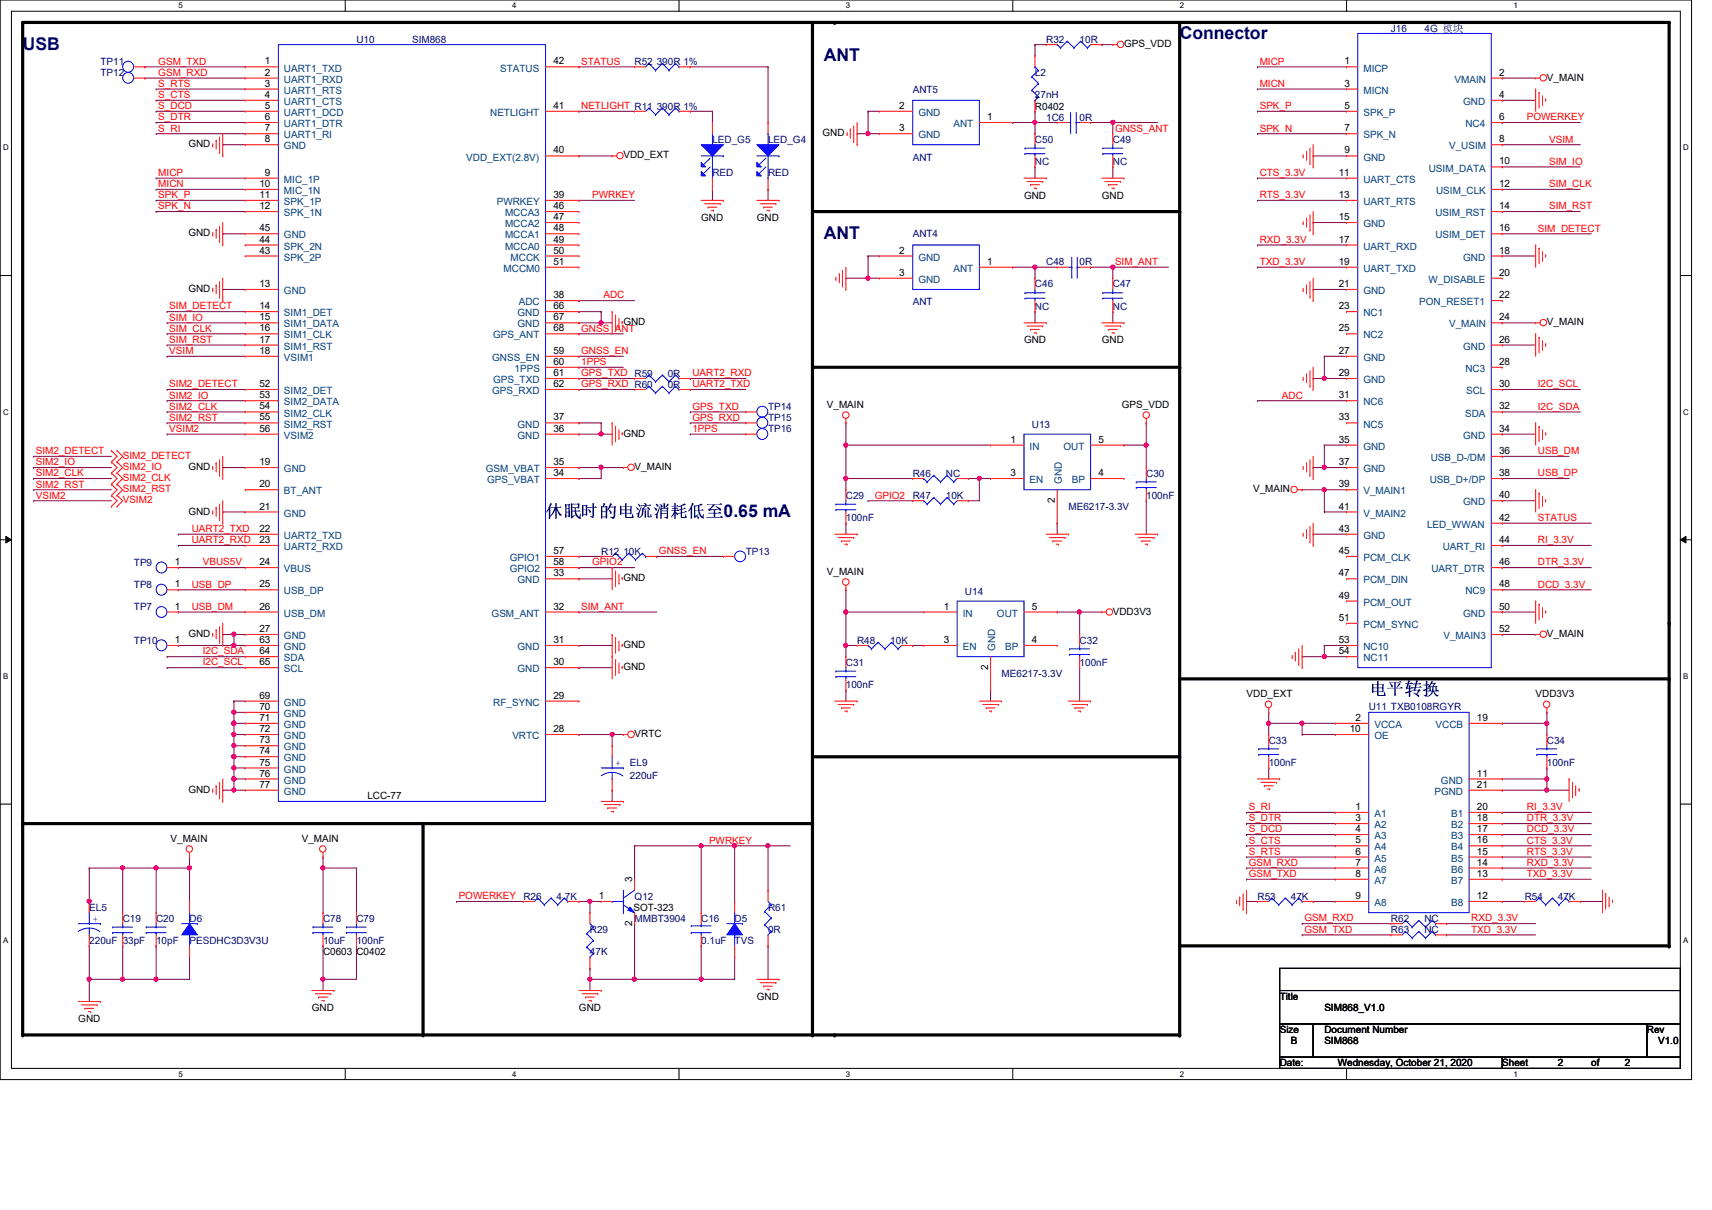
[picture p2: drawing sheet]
<svg xmlns="http://www.w3.org/2000/svg" width="297mm" height="210mm" viewBox="0 0 297 210" stroke-linecap="round" stroke-linejoin="round" font-family="sans-serif">
<defs><g id="words">
<g font-size="3" fill="#00007f">
<text x="3.9" y="8.6">USB</text>
<text x="142.9" y="10.6">ANT</text>
<text x="204.7" y="6.7">Connector</text>
<text x="142.9" y="41.4">ANT</text>
<text x="94.7" y="89.7">休休休休休休休休休休0.65 mA</text>
<text x="237.5" y="120.6">休电电电</text>
</g>
<g font-size="1.7" fill="#00007f">
<text x="241.3" y="5.5">J16</text>
<text x="247.1" y="5.5">4G_模模</text>
<text x="17.4" y="11.3">TP11</text>
<text x="61.8" y="7.4">U10</text>
<text x="71.5" y="7.4">SIM868</text>
<text x="110.1" y="11.3">R52 390R 1%</text>
<text x="181.5" y="7.4">R32</text>
<text x="187.3" y="7.4">10R</text>
<text x="17.4" y="13.2">TP12</text>
<text x="158.4" y="16.1">ANT5</text>
<text x="179.6" y="13.2">L2</text>
<text x="179.6" y="17.1">27nH</text>
<text x="181.5" y="20.9">1C6</text>
<text x="187.3" y="20.9">0R</text>
<text x="123.6" y="24.8">LED_G5</text>
<text x="133.3" y="24.8">LED_G4</text>
<text x="158.4" y="27.9">ANT</text>
<text x="179.6" y="24.8">C50</text>
<text x="179.6" y="28.7">NC</text>
<text x="193.1" y="24.8">C49</text>
<text x="193.1" y="28.7">NC</text>
<text x="123.6" y="30.6">RED</text>
<text x="133.3" y="30.6">RED</text>
<text x="158.4" y="41.2">ANT4</text>
<text x="181.5" y="46">C48</text>
<text x="187.3" y="46">0R</text>
<text x="158.4" y="53">ANT</text>
<text x="179.6" y="49.9">C46</text>
<text x="179.6" y="53.8">NC</text>
<text x="193.1" y="49.9">C47</text>
<text x="193.1" y="53.8">NC</text>
<text x="115.9" y="65.3">0R</text>
<text x="115.9" y="67.3">0R</text>
<text x="133.3" y="71.1">TP14</text>
<text x="133.3" y="73.1">TP15</text>
<text x="133.3" y="75">TP16</text>
<text x="179" y="74.2">U13</text>
<text x="158.4" y="82.7">R46</text>
<text x="164.1" y="82.7">NC</text>
<text x="198.9" y="82.7">C30</text>
<text x="146.8" y="86.6">C29</text>
<text x="158.4" y="86.6">R47</text>
<text x="164.1" y="86.6">10K</text>
<text x="185.4" y="88.5">ME6217-3.3V</text>
<text x="198.9" y="86.6">100nF</text>
<text x="146.8" y="90.4">100nF</text>
<text x="23.2" y="98.1">TP9</text>
<text x="104.3" y="96.2">R12 10K</text>
<text x="129.4" y="96.2">TP13</text>
<text x="23.2" y="102">TP8</text>
<text x="23.2" y="105.9">TP7</text>
<text x="167.4" y="103.2">U14</text>
<text x="23.2" y="111.7">TP10</text>
<text x="148.7" y="111.7">R48</text>
<text x="154.5" y="111.7">10K</text>
<text x="187.3" y="111.7">C32</text>
<text x="146.8" y="115.5">C31</text>
<text x="146.8" y="119.4">100nF</text>
<text x="173.8" y="117.4">ME6217-3.3V</text>
<text x="187.3" y="115.5">100nF</text>
<text x="237.5" y="123.2">U11 TXB0108RGYR</text>
<text x="220.1" y="129">C33</text>
<text x="268.4" y="129">C34</text>
<text x="109.3" y="132.9">EL9</text>
<text x="109.3" y="135.2">220uF</text>
<text x="220.1" y="132.9">100nF</text>
<text x="268.4" y="132.9">100nF</text>
<text x="15.5" y="158">EL5</text>
<text x="21.3" y="159.9">C19</text>
<text x="27.1" y="159.9">C20</text>
<text x="32.9" y="159.9">D6</text>
<text x="56" y="159.9">C78</text>
<text x="61.8" y="159.9">C79</text>
<text x="90.8" y="156">R26</text>
<text x="96.6" y="156">4.7K</text>
<text x="102.4" y="161.8">R29</text>
<text x="110.1" y="156">Q12</text>
<text x="110.1" y="159.9">MMBT3904</text>
<text x="121.7" y="159.9">C16</text>
<text x="127.5" y="159.9">D5</text>
<text x="133.3" y="158">R61</text>
<text x="133.3" y="161.8">0R</text>
<text x="218.2" y="156">R53</text>
<text x="224" y="156">47K</text>
<text x="241.3" y="159.9">R62</text>
<text x="241.3" y="161.8">R63</text>
<text x="247.1" y="159.9">NC</text>
<text x="247.1" y="161.8">NC</text>
<text x="264.5" y="156">R54</text>
<text x="270.3" y="156">47K</text>
<text x="15.5" y="163.8">220uF 33pF</text>
<text x="27.1" y="163.8">10pF</text>
<text x="32.9" y="163.8">PESDHC3D3V3U</text>
<text x="56" y="163.8">10uF</text>
<text x="61.8" y="163.8">100nF</text>
<text x="102.4" y="165.7">47K</text>
<text x="121.7" y="163.8">0.1uF</text>
<text x="127.5" y="163.8">TVS</text>
</g>
<g font-size="1.7" fill="#f00">
<text x="27.5" y="11.2">GSM_TXD</text>
<text x="100.8" y="11.2">STATUS</text>
<text x="218.6" y="11.2">MICP</text>
<text x="27.5" y="13.2">GSM_RXD</text>
<text x="27.5" y="17">S_CTS</text>
<text x="27.5" y="15.1">S_RTS</text>
<text x="218.6" y="15.1">MICN</text>
<text x="27.5" y="20.9">S_DTR</text>
<text x="27.5" y="22.8">S_RI</text>
<text x="27.5" y="18.9">S_DCD</text>
<text x="100.8" y="18.9">NETLIGHT R11 390R 1%</text>
<text x="193.5" y="22.8">GNSS_ANT</text>
<text x="218.6" y="22.8">SPK_N</text>
<text x="218.6" y="18.9">SPK_P</text>
<text x="264.9" y="20.9">POWERKEY</text>
<text x="268.8" y="24.7">VSIM</text>
<text x="268.8" y="28.6">SIM_IO</text>
<text x="27.5" y="30.5">MICP</text>
<text x="27.5" y="32.5">MICN</text>
<text x="27.5" y="34.4">SPK_P</text>
<text x="102.7" y="34.4">PWRKEY</text>
<text x="218.6" y="34.4">RTS_3.3V</text>
<text x="218.6" y="30.5">CTS_3.3V</text>
<text x="268.8" y="32.5">SIM_CLK</text>
<text x="27.5" y="36.3">SPK_N</text>
<text x="266.8" y="40.2">SIM_DETECT</text>
<text x="268.8" y="36.3">SIM_RST</text>
<text x="193.5" y="46">SIM_ANT</text>
<text x="218.6" y="42.1">RXD_3.3V</text>
<text x="218.6" y="46">TXD_3.3V</text>
<text x="29.4" y="53.7">SIM_DETECT</text>
<text x="104.7" y="51.8">ADC</text>
<text x="29.4" y="57.5">SIM_CLK</text>
<text x="29.4" y="55.6">SIM_IO</text>
<text x="29.4" y="59.5">SIM_RST</text>
<text x="100.8" y="57.5">GNSS_ANT</text>
<text x="29.4" y="61.4">VSIM</text>
<text x="100.8" y="65.3">GPS_TXD R59</text>
<text x="100.8" y="61.4">GNSS_EN</text>
<text x="100.8" y="63.3">1PPS</text>
<text x="120.1" y="65.3">UART2_RXD</text>
<text x="29.4" y="71.1">SIM2_CLK</text>
<text x="29.4" y="69.1">SIM2_IO</text>
<text x="29.4" y="67.2">SIM2_DETECT</text>
<text x="100.8" y="67.2">GPS_RXD R60</text>
<text x="120.1" y="67.2">UART2_TXD</text>
<text x="120.1" y="71.1">GPS_TXD</text>
<text x="222.4" y="69.1">ADC</text>
<text x="266.8" y="67.2">I2C_SCL</text>
<text x="266.8" y="71.1">I2C_SDA</text>
<text x="29.4" y="73">SIM2_RST</text>
<text x="29.4" y="74.9">VSIM2</text>
<text x="120.1" y="73">GPS_RXD</text>
<text x="120.1" y="74.9">1PPS</text>
<text x="6.2" y="78.8">SIM2_DETECT</text>
<text x="6.2" y="80.7">SIM2_IO</text>
<text x="6.2" y="82.6">SIM2_CLK</text>
<text x="21.3" y="83.5">SIM2_CLK</text>
<text x="21.3" y="81.5">SIM2_IO</text>
<text x="21.3" y="79.6">SIM2_DETECT</text>
<text x="266.8" y="78.8">USB_DM</text>
<text x="266.8" y="82.6">USB_DP</text>
<text x="6.2" y="84.6">SIM2_RST</text>
<text x="6.2" y="86.5">VSIM2</text>
<text x="21.3" y="85.4">SIM2_RST</text>
<text x="21.3" y="87.3">VSIM2</text>
<text x="151.8" y="86.5">GPIO2</text>
<text x="33.3" y="94.2">UART2_RXD</text>
<text x="33.3" y="92.3">UART2_TXD</text>
<text x="266.8" y="94.2">RI_3.3V</text>
<text x="266.8" y="90.4">STATUS</text>
<text x="33.3" y="101.9">USB_DP</text>
<text x="35.2" y="98.1">VBUS5V</text>
<text x="102.7" y="98.1">GPIO2</text>
<text x="114.3" y="96.1">GNSS_EN</text>
<text x="266.8" y="98.1">DTR_3.3V</text>
<text x="266.8" y="101.9">DCD_3.3V</text>
<text x="33.3" y="105.8">USB_DM</text>
<text x="100.8" y="105.8">SIM_ANT</text>
<text x="35.2" y="113.5">I2C_SDA</text>
<text x="35.2" y="115.4">I2C_SCL</text>
<text x="216.7" y="142.5">S_DTR</text>
<text x="216.7" y="140.5">S_RI</text>
<text x="264.9" y="142.5">DTR_3.3V</text>
<text x="264.9" y="140.5">RI_3.3V</text>
<text x="123" y="146.3">PWRKEY</text>
<text x="216.7" y="148.3">S_RTS</text>
<text x="216.7" y="146.3">S_CTS</text>
<text x="216.7" y="144.4">S_DCD</text>
<text x="264.9" y="148.3">RTS_3.3V</text>
<text x="264.9" y="146.3">CTS_3.3V</text>
<text x="264.9" y="144.4">DCD_3.3V</text>
<text x="79.6" y="156">POWERKEY</text>
<text x="216.7" y="152.1">GSM_TXD</text>
<text x="216.7" y="150.2">GSM_RXD</text>
<text x="264.9" y="152.1">TXD_3.3V</text>
<text x="264.9" y="150.2">RXD_3.3V</text>
<text x="226.3" y="161.8">GSM_TXD</text>
<text x="226.3" y="159.9">GSM_RXD</text>
<text x="255.3" y="159.9">RXD_3.3V</text>
<text x="255.3" y="161.8">TXD_3.3V</text>
</g>
<g font-size="1.7">
<text x="46" y="11.2">1</text>
<text x="96" y="11.2">42</text>
<text x="195" y="8.2">GPS_VDD</text>
<text x="233.3" y="11.2">1</text>
<text x="46" y="13.1">2</text>
<text x="46" y="17">4</text>
<text x="46" y="15">3</text>
<text x="233.3" y="15">3</text>
<text x="260.1" y="13.1">2</text>
<text x="260.1" y="17">4</text>
<text x="268.4" y="14">V_MAIN</text>
<text x="46" y="22.8">7</text>
<text x="46" y="20.8">6</text>
<text x="46" y="18.9">5</text>
<text x="96" y="18.9">41</text>
<text x="142.7" y="23.6">GND</text>
<text x="156" y="18.9">2</text>
<text x="156" y="22.8">3</text>
<text x="171.3" y="20.8">1</text>
<text x="179.6" y="19">R0402</text>
<text x="233.3" y="18.9">5</text>
<text x="233.3" y="22.8">7</text>
<text x="260.1" y="20.8">6</text>
<text x="32.7" y="25.6">GND</text>
<text x="46" y="24.7">8</text>
<text x="96" y="26.6">40</text>
<text x="108.2" y="27.5">VDD_EXT</text>
<text x="233.3" y="26.6">9</text>
<text x="260.1" y="24.7">8</text>
<text x="260.1" y="28.5">10</text>
<text x="45" y="32.4">10</text>
<text x="45" y="34.3">11</text>
<text x="46" y="30.5">9</text>
<text x="96" y="34.3">39</text>
<text x="177.7" y="34.5">GND</text>
<text x="191.2" y="34.5">GND</text>
<text x="232.3" y="30.5">11</text>
<text x="232.3" y="34.3">13</text>
<text x="260.1" y="32.4">12</text>
<text x="32.7" y="41">GND</text>
<text x="45" y="36.3">12</text>
<text x="45" y="40.1">45</text>
<text x="96" y="36.3">46</text>
<text x="96" y="38.2">47</text>
<text x="96" y="40.1">48</text>
<text x="121.7" y="38.3">GND</text>
<text x="131.3" y="38.3">GND</text>
<text x="232.3" y="38.2">15</text>
<text x="260.1" y="36.3">14</text>
<text x="260.1" y="40.1">16</text>
<text x="45" y="44">43</text>
<text x="45" y="42.1">44</text>
<text x="96" y="42.1">49</text>
<text x="96" y="45.9">51</text>
<text x="96" y="44">50</text>
<text x="156" y="44">2</text>
<text x="156" y="47.8">3</text>
<text x="171.3" y="45.9">1</text>
<text x="232.3" y="42.1">17</text>
<text x="232.3" y="45.9">19</text>
<text x="260.1" y="44">18</text>
<text x="260.1" y="47.8">20</text>
<text x="32.7" y="50.7">GND</text>
<text x="45" y="49.8">13</text>
<text x="45" y="53.6">14</text>
<text x="96" y="51.7">38</text>
<text x="96" y="53.6">66</text>
<text x="232.3" y="49.8">21</text>
<text x="232.3" y="53.6">23</text>
<text x="260.1" y="51.7">22</text>
<text x="45" y="55.6">15</text>
<text x="45" y="57.5">16</text>
<text x="45" y="59.4">17</text>
<text x="96" y="55.6">67</text>
<text x="96" y="57.5">68</text>
<text x="108.2" y="56.4">GND</text>
<text x="177.7" y="59.5">GND</text>
<text x="191.2" y="59.5">GND</text>
<text x="232.3" y="57.5">25</text>
<text x="260.1" y="55.6">24</text>
<text x="260.1" y="59.4">26</text>
<text x="268.4" y="56.4">V_MAIN</text>
<text x="45" y="61.4">18</text>
<text x="96" y="61.4">59</text>
<text x="96" y="63.3">60</text>
<text x="96" y="65.2">61</text>
<text x="232.3" y="61.4">27</text>
<text x="232.3" y="65.2">29</text>
<text x="260.1" y="63.3">28</text>
<text x="45" y="67.1">52</text>
<text x="45" y="69.1">53</text>
<text x="45" y="71">54</text>
<text x="96" y="67.1">62</text>
<text x="143.5" y="70.7">V_MAIN</text>
<text x="194.6" y="70.7">GPS_VDD</text>
<text x="232.3" y="69.1">31</text>
<text x="260.1" y="67.1">30</text>
<text x="260.1" y="71">32</text>
<text x="45" y="72.9">55</text>
<text x="45" y="74.9">56</text>
<text x="96" y="72.9">37</text>
<text x="96" y="74.9">36</text>
<text x="108.2" y="75.7">GND</text>
<text x="175.3" y="76.8">1</text>
<text x="190.6" y="76.8">5</text>
<text x="232.3" y="72.9">33</text>
<text x="232.3" y="76.8">35</text>
<text x="260.1" y="74.9">34</text>
<text x="32.7" y="81.5">GND</text>
<text x="45" y="80.7">19</text>
<text x="96" y="82.6">34</text>
<text x="96" y="80.7">35</text>
<text x="110.1" y="81.5">V_MAIN</text>
<text x="175.3" y="82.6">3</text>
<text x="190.6" y="82.6">4</text>
<text x="232.3" y="80.7">37</text>
<text x="260.1" y="78.7">36</text>
<text x="260.1" y="82.6">38</text>
<text x="32.7" y="89.3">GND</text>
<text x="45" y="88.4">21</text>
<text x="45" y="84.5">20</text>
<text x="183" y="87.3" transform="rotate(-90 183 87.3)">2</text>
<text x="217.4" y="85.4">V_MAIN</text>
<text x="232.3" y="84.5">39</text>
<text x="232.3" y="88.4">41</text>
<text x="260.1" y="86.4">40</text>
<text x="45" y="92.2">22</text>
<text x="45" y="94.2">23</text>
<text x="232.3" y="92.2">43</text>
<text x="260.1" y="90.3">42</text>
<text x="260.1" y="94.2">44</text>
<text x="30.3" y="101.9">1</text>
<text x="30.3" y="98">1</text>
<text x="45" y="98">24</text>
<text x="45" y="101.9">25</text>
<text x="96" y="100">33</text>
<text x="96" y="96.1">57</text>
<text x="96" y="98">58</text>
<text x="108.2" y="100.8">GND</text>
<text x="143.5" y="99.7">V_MAIN</text>
<text x="232.3" y="96.1">45</text>
<text x="232.3" y="100">47</text>
<text x="260.1" y="98">46</text>
<text x="260.1" y="101.9">48</text>
<text x="30.3" y="105.7">1</text>
<text x="45" y="105.7">26</text>
<text x="96" y="105.7">32</text>
<text x="163.7" y="105.7">1</text>
<text x="179" y="105.7">5</text>
<text x="193.1" y="106.6">VDD3V3</text>
<text x="232.3" y="103.8">49</text>
<text x="232.3" y="107.7">51</text>
<text x="260.1" y="105.7">50</text>
<text x="30.3" y="111.5">1</text>
<text x="32.7" y="110.5">GND</text>
<text x="45" y="109.6">27</text>
<text x="45" y="111.5">63</text>
<text x="45" y="113.5">64</text>
<text x="96" y="111.5">31</text>
<text x="108.2" y="112.4">GND</text>
<text x="163.7" y="111.5">3</text>
<text x="179" y="111.5">4</text>
<text x="232.3" y="111.5">53</text>
<text x="232.3" y="113.5">54</text>
<text x="260.1" y="109.6">52</text>
<text x="268.4" y="110.5">V_MAIN</text>
<text x="45" y="115.4">65</text>
<text x="96" y="115.4">30</text>
<text x="108.2" y="116.3">GND</text>
<text x="171.4" y="116.2" transform="rotate(-90 171.4 116.2)">2</text>
<text x="45" y="121.2">69</text>
<text x="45" y="123.1">70</text>
<text x="45" y="125.1">71</text>
<text x="96" y="121.2">29</text>
<text x="216.3" y="120.9">VDD_EXT</text>
<text x="235.2" y="125.1">2</text>
<text x="256.2" y="125.1">19</text>
<text x="266.4" y="120.9">VDD3V3</text>
<text x="45" y="127">72</text>
<text x="45" y="128.9">73</text>
<text x="45" y="130.9">74</text>
<text x="96" y="127">28</text>
<text x="110.1" y="127.9">VRTC</text>
<text x="234.2" y="127">10</text>
<text x="32.7" y="137.5">GND</text>
<text x="45" y="132.8">75</text>
<text x="45" y="134.7">76</text>
<text x="45" y="136.7">77</text>
<text x="256.2" y="134.7">11</text>
<text x="256.2" y="136.7">21</text>
<text x="63.8" y="138.7">LCC-77</text>
<text x="235.2" y="140.5">1</text>
<text x="235.2" y="142.5">3</text>
<text x="256.2" y="142.5">18</text>
<text x="256.2" y="140.5">20</text>
<text x="29.6" y="146">V_MAIN</text>
<text x="52.4" y="146">V_MAIN</text>
<text x="235.2" y="144.4">4</text>
<text x="235.2" y="146.3">5</text>
<text x="235.2" y="148.3">6</text>
<text x="256.2" y="148.3">15</text>
<text x="256.2" y="146.3">16</text>
<text x="256.2" y="144.4">17</text>
<text x="103.9" y="156">1</text>
<text x="109.7" y="153.1" transform="rotate(-90 109.7 153.1)">3</text>
<text x="235.2" y="150.2">7</text>
<text x="235.2" y="152.1">8</text>
<text x="235.2" y="156">9</text>
<text x="256.2" y="156">12</text>
<text x="256.2" y="152.1">13</text>
<text x="256.2" y="150.2">14</text>
<text x="109.7" y="160.7" transform="rotate(-90 109.7 160.7)">2</text>
<text x="109.9" y="158">SOT-323</text>
<text x="56" y="165.7">C0603</text>
<text x="61.8" y="165.7">C0402</text>
<text x="131.3" y="173.4">GND</text>
<text x="222" y="173.4">Title</text>
<text x="13.6" y="177.3">GND</text>
<text x="54.1" y="175.3">GND</text>
<text x="100.5" y="175.3">GND</text>
<text x="222" y="179.2">Size</text>
<text x="229.8" y="179.2">Document Number</text>
<text x="229.8" y="175.3">SIM868_V1.0</text>
<text x="285.7" y="179.2">Rev</text>
<text x="222" y="185">Date:</text>
<text x="224" y="181.1">B</text>
<text x="229.8" y="181.1">SIM868</text>
<text x="232.1" y="185">Wednesday, October 21, 2020</text>
<text x="260.6" y="185">Sheet</text>
<text x="270.3" y="185">2</text>
<text x="276.1" y="185">of</text>
<text x="281.9" y="185">2</text>
<text x="287.7" y="181.1">V1.0</text>
</g>
<g font-size="1.7" fill="#003f7f">
<text x="49.3" y="12.4">UART1_TXD</text>
<text x="49.3" y="14.4">UART1_RXD</text>
<text x="49.3" y="16.3">UART1_RTS</text>
<text x="86.8" y="12.4">STATUS</text>
<text x="236.6" y="12.4">MICP</text>
<text x="236.6" y="16.3">MICN</text>
<text x="252.4" y="14.4">VMAIN</text>
<text x="49.3" y="18.2">UART1_CTS</text>
<text x="49.3" y="22.1">UART1_DTR</text>
<text x="49.3" y="20.1">UART1_DCD</text>
<text x="85" y="20.1">NETLIGHT</text>
<text x="159.3" y="20.1">GND</text>
<text x="165.4" y="22.1">ANT</text>
<text x="236.6" y="20.1">SPK_P</text>
<text x="253.9" y="18.2">GND</text>
<text x="254.3" y="22.1">NC4</text>
<text x="49.3" y="25.9">GND</text>
<text x="49.3" y="24">UART1_RI</text>
<text x="80.9" y="27.9">VDD_EXT(2.8V)</text>
<text x="159.3" y="24">GND</text>
<text x="236.6" y="24">SPK_N</text>
<text x="236.6" y="27.9">GND</text>
<text x="247.9" y="29.8">USIM_DATA</text>
<text x="251.4" y="25.9">V_USIM</text>
<text x="49.3" y="33.7">MIC_1N</text>
<text x="49.3" y="35.6">SPK_1P</text>
<text x="49.3" y="31.7">MIC_1P</text>
<text x="86.2" y="35.6">PWRKEY</text>
<text x="236.6" y="31.7">UART_CTS</text>
<text x="236.6" y="35.6">UART_RTS</text>
<text x="249.2" y="33.7">USIM_CLK</text>
<text x="49.3" y="37.5">SPK_1N</text>
<text x="49.3" y="41.4">GND</text>
<text x="87.6" y="37.5">MCCA3</text>
<text x="87.6" y="39.4">MCCA2</text>
<text x="87.6" y="41.4">MCCA1</text>
<text x="236.6" y="39.4">GND</text>
<text x="249" y="37.5">USIM_RST</text>
<text x="249" y="41.4">USIM_DET</text>
<text x="49.3" y="45.2">SPK_2P</text>
<text x="49.3" y="43.3">SPK_2N</text>
<text x="87.4" y="47.2">MCCM0</text>
<text x="87.6" y="43.3">MCCA0</text>
<text x="88.6" y="45.2">MCCK</text>
<text x="159.3" y="45.2">GND</text>
<text x="165.4" y="47.2">ANT</text>
<text x="236.6" y="43.3">UART_RXD</text>
<text x="236.6" y="47.2">UART_TXD</text>
<text x="253.9" y="45.2">GND</text>
<text x="49.3" y="51">GND</text>
<text x="90" y="53">ADC</text>
<text x="159.3" y="49.1">GND</text>
<text x="236.6" y="51">GND</text>
<text x="246.2" y="53">PON_RESET1</text>
<text x="247.9" y="49.1">W_DISABLE</text>
<text x="49.3" y="56.8">SIM1_DATA</text>
<text x="49.3" y="58.7">SIM1_CLK</text>
<text x="49.3" y="54.9">SIM1_DET</text>
<text x="85.6" y="58.7">GPS_ANT</text>
<text x="89.8" y="54.9">GND</text>
<text x="89.8" y="56.8">GND</text>
<text x="236.6" y="54.9">NC1</text>
<text x="236.6" y="58.7">NC2</text>
<text x="251.4" y="56.8">V_MAIN</text>
<text x="49.3" y="62.6">VSIM1</text>
<text x="49.3" y="60.7">SIM1_RST</text>
<text x="85.4" y="62.6">GNSS_EN</text>
<text x="89.3" y="64.5">1PPS</text>
<text x="236.6" y="62.6">GND</text>
<text x="253.9" y="60.7">GND</text>
<text x="254.3" y="64.5">NC3</text>
<text x="49.3" y="68.4">SIM2_DET</text>
<text x="49.3" y="70.3">SIM2_DATA</text>
<text x="85.4" y="68.4">GPS_RXD</text>
<text x="85.6" y="66.5">GPS_TXD</text>
<text x="236.6" y="66.5">GND</text>
<text x="236.6" y="70.3">NC6</text>
<text x="254.4" y="68.4">SCL</text>
<text x="49.3" y="72.3">SIM2_CLK</text>
<text x="49.3" y="74.2">SIM2_RST</text>
<text x="49.3" y="76.1">VSIM2</text>
<text x="89.8" y="74.2">GND</text>
<text x="89.8" y="76.1">GND</text>
<text x="236.6" y="74.2">NC5</text>
<text x="253.9" y="76.1">GND</text>
<text x="254.2" y="72.3">SDA</text>
<text x="49.3" y="81.9">GND</text>
<text x="84.3" y="81.9">GSM_VBAT</text>
<text x="84.5" y="83.8">GPS_VBAT</text>
<text x="178.6" y="78">IN</text>
<text x="178.6" y="83.8">EN</text>
<text x="184.2" y="84" transform="rotate(-90 184.2 84)">GND</text>
<text x="184.5" y="78">OUT</text>
<text x="186" y="83.8">BP</text>
<text x="236.6" y="78">GND</text>
<text x="236.6" y="81.9">GND</text>
<text x="248.1" y="83.8">USB_D+/DP</text>
<text x="248.2" y="80">USB_D-/DM</text>
<text x="49.3" y="89.6">GND</text>
<text x="49.3" y="85.8">BT_ANT</text>
<text x="236.6" y="85.8">V_MAIN1</text>
<text x="236.6" y="89.6">V_MAIN2</text>
<text x="253.9" y="87.7">GND</text>
<text x="49.3" y="93.5">UART2_TXD</text>
<text x="49.3" y="95.4">UART2_RXD</text>
<text x="236.6" y="93.5">GND</text>
<text x="247.6" y="91.6">LED_WWAN</text>
<text x="250.3" y="95.4">UART_RI</text>
<text x="49.3" y="99.3">VBUS</text>
<text x="88.4" y="97.3">GPIO1</text>
<text x="88.4" y="99.3">GPIO2</text>
<text x="89.8" y="101.2">GND</text>
<text x="236.6" y="97.3">PCM_CLK</text>
<text x="236.6" y="101.2">PCM_DIN</text>
<text x="248.4" y="99.3">UART_DTR</text>
<text x="49.3" y="103.1">USB_DP</text>
<text x="49.3" y="107">USB_DM</text>
<text x="85.3" y="107">GSM_ANT</text>
<text x="167" y="107">IN</text>
<text x="173" y="107">OUT</text>
<text x="236.6" y="105.1">PCM_OUT</text>
<text x="253.9" y="107">GND</text>
<text x="254.3" y="103.1">NC9</text>
<text x="49.3" y="110.9">GND</text>
<text x="49.3" y="112.8">GND</text>
<text x="89.8" y="112.8">GND</text>
<text x="167" y="112.8">EN</text>
<text x="172.7" y="112.9" transform="rotate(-90 172.7 112.9)">GND</text>
<text x="174.4" y="112.8">BP</text>
<text x="236.6" y="108.9">PCM_SYNC</text>
<text x="236.6" y="112.8">NC10</text>
<text x="250.4" y="110.9">V_MAIN3</text>
<text x="49.3" y="114.7">SDA</text>
<text x="49.3" y="116.6">SCL</text>
<text x="89.8" y="116.6">GND</text>
<text x="236.6" y="114.7">NC11</text>
<text x="49.3" y="122.4">GND</text>
<text x="49.3" y="124.4">GND</text>
<text x="85.6" y="122.4">RF_SYNC</text>
<text x="49.3" y="126.3">GND</text>
<text x="49.3" y="128.2">GND</text>
<text x="49.3" y="130.2">GND</text>
<text x="88.9" y="128.2">VRTC</text>
<text x="238.5" y="126.3">VCCA</text>
<text x="238.5" y="128.2">OE</text>
<text x="249.1" y="126.3">VCCB</text>
<text x="49.3" y="132.1">GND</text>
<text x="49.3" y="134">GND</text>
<text x="49.3" y="135.9">GND</text>
<text x="49.3" y="137.9">GND</text>
<text x="248.9" y="137.9">PGND</text>
<text x="250" y="135.9">GND</text>
<text x="238.5" y="141.7">A1</text>
<text x="238.5" y="143.7">A2</text>
<text x="251.8" y="143.7">B2</text>
<text x="251.8" y="141.7">B1</text>
<text x="238.5" y="145.6">A3</text>
<text x="238.5" y="147.5">A4</text>
<text x="238.5" y="149.5">A5</text>
<text x="251.8" y="149.5">B5</text>
<text x="251.8" y="147.5">B4</text>
<text x="251.8" y="145.6">B3</text>
<text x="238.5" y="151.4">A6</text>
<text x="238.5" y="153.3">A7</text>
<text x="251.8" y="153.3">B7</text>
<text x="251.8" y="151.4">B6</text>
<text x="238.5" y="157.2">A8</text>
<text x="251.8" y="157.2">B8</text>
</g>
<g font-size="1.7" fill="#00f">
<text x="106.8" y="132.9">+</text>
<text x="16.1" y="159.9">+</text>
</g>
<g font-size="1.4">
<text x="30.9" y="1.4">5</text>
<text x="88.9" y="1.4">4</text>
<text x="146.8" y="1.4">3</text>
<text x="204.7" y="1.4">2</text>
<text x="262.6" y="1.4">1</text>
<text x=".5" y="26.1">D</text>
<text x="292.1" y="26.1">D</text>
<text x=".5" y="71.9">C</text>
<text x="292.1" y="71.9">C</text>
<text x=".5" y="117.8">B</text>
<text x="292.1" y="117.8">B</text>
<text x=".5" y="163.6">A</text>
<text x="292.1" y="163.6">A</text>
<text x="30.9" y="186.8">5</text>
<text x="88.9" y="186.8">4</text>
<text x="146.8" y="186.8">3</text>
<text x="204.7" y="186.8">2</text>
<text x="262.6" y="186.8">1</text>
</g>
</g></defs>
<path d="M0 0h293.5v187.3h-293.5zM2 1.9h289.5v183.4h-289.5z" fill="none" stroke="#000" stroke-width=".17"/>
<g fill="#fff">
<path d="M30.9 .2h.8v1.5h-.8z"/>
<path d="M30.9 185.5h.8v1.6h-.8z"/>
</g>
<path d="M59.9 0v1.9M59.9 185.3v2" fill="none" stroke="#000" stroke-width=".17"/>
<g fill="#fff">
<path d="M88.9 .2h.7v1.5h-.7z"/>
<path d="M88.9 185.5h.7v1.6h-.7z"/>
</g>
<path d="M117.8 0v1.9M117.8 185.3v2" fill="none" stroke="#000" stroke-width=".17"/>
<g fill="#fff">
<path d="M146.8 .2h.7v1.5h-.7z"/>
<path d="M146.8 185.5h.7v1.6h-.7z"/>
</g>
<path d="M175.7 0v1.9M175.7 185.3v2" fill="none" stroke="#000" stroke-width=".17"/>
<g fill="#fff">
<path d="M204.7 .2h.7v1.5h-.7z"/>
<path d="M204.7 185.5h.7v1.6h-.7z"/>
</g>
<path d="M233.6 0v1.9M233.6 185.3v2" fill="none" stroke="#000" stroke-width=".17"/>
<g fill="#fff">
<path d="M262.6 .2h.8v1.5h-.8z"/>
<path d="M262.6 185.5h.8v1.6h-.8z"/>
<path d="M.5 24.8h1v1.6h-1z"/>
<path d="M292.1 24.8h.9v1.6h-.9z"/>
<path d="M.5 70.7h1v1.5h-1z"/>
<path d="M292.1 70.7h.9v1.5h-.9z"/>
</g>
<path d="M0 47.8h2M291.5 47.8h2" fill="none" stroke="#000" stroke-width=".17"/>
<g fill="#fff">
<path d="M.5 116.5h.9v1.6h-.9z"/>
<path d="M292.1 116.5h.8v1.6h-.8z"/>
</g>
<path d="M0 93.6h2M1 93l1 .6-1 .6zM291.5 93.6l1-.6v1.2zM291.5 93.6h2" fill="none" stroke="#000" stroke-width=".17"/>
<path d="M1 93l1 .6-1 .6zM291.5 93.6l1-.6v1.2z" fill="#000"/>
<g fill="#fff">
<path d="M.5 162.4h.9v1.5h-.9z"/>
<path d="M292.1 162.4h.8v1.5h-.8z"/>
</g>
<path d="M0 139.5h2M291.5 139.5h2" fill="none" stroke="#000" stroke-width=".17"/>
<path d="M141 3.9v175.6M204.7 3.9v175.6h-200.8v-175.6h285.7v160.2h-84.9M141 36.7h63.7M141 63.7h63.7M204.7 117.8h84.9M141 131.3h63.7M3.9 142.9h137.1M73.4 142.9v36.6" fill="none" stroke="#000" stroke-width=".55"/>
<g fill="#000">
<circle cx="144.8" cy="3.9" r=".28"/>
<circle cx="289.6" cy="3.9" r=".28"/>
<circle cx="204.7" cy="36.7" r=".28"/>
<circle cx="204.7" cy="63.7" r=".28"/>
<circle cx="289.6" cy="117.8" r=".28"/>
<circle cx="289.6" cy="108.1" r=".28"/>
<circle cx="204.7" cy="131.3" r=".28"/>
<circle cx="3.9" cy="142.9" r=".28"/>
<circle cx="141" cy="142.9" r=".28"/>
<circle cx="3.9" cy="179.5" r=".28"/>
<circle cx="73.4" cy="179.5" r=".28"/>
<circle cx="141" cy="179.5" r=".28"/>
<circle cx="144.8" cy="179.5" r=".28"/>
<circle cx="204.7" cy="179.5" r=".28"/>
<circle cx="289.6" cy="164.1" r=".28"/>
</g>
<g fill="none" stroke="#7f003f" stroke-width=".17">
<path d="M100.5 34.8h.1M100.5 34.8h9.6M100.5 65.7h.1M100.5 67.6h.1M100.5 65.7h9.6M100.5 67.6h9.6M119.8 67.6h.1M119.8 65.7h.1M119.8 71.5h.1M119.8 73.4h.1M119.8 75.3h.1M119.8 65.7h9.6"/>
<path d="M119.8 67.6h9.6M119.8 71.5h9.6M119.8 73.4h9.6M119.8 75.3h9.6M30.9 94.6h.1M30.9 92.7h.1M30.9 94.6h11.6M30.9 92.7h11.6M27.1 150.6h.1M27.1 150.6h5.8M225.9 162.2h.1M225.9 160.2h.1"/>
<path d="M225.9 162.2h15.4M225.9 160.2h15.4"/>
</g>
<circle cx="32.9" cy="150.6" r=".37" fill="#f0f"/>
<circle cx="32.9" cy="150.6" r=".37" fill="none" stroke="#f0f" stroke-width=".17"/>
<circle cx="27.1" cy="150.6" r=".37" fill="#f0f"/>
<circle cx="27.1" cy="150.6" r=".37" fill="none" stroke="#f0f" stroke-width=".17"/>
<path d="M32.9 150.6h.1M32.9 148.7h.1M32.9 148.7v7.7M15.5 169.9h.1M15.5 169.9v3.8M21.3 164.1h.1M21.3 164.1v5.8h-5.8M27.1 169.9h.1M32.9 166h.1M32.9 166v3.9h-5.8" fill="none" stroke="#7f003f" stroke-width=".17"/>
<circle cx="15.5" cy="169.9" r=".37" fill="#f0f"/>
<circle cx="15.5" cy="169.9" r=".37" fill="none" stroke="#f0f" stroke-width=".17"/>
<path d="M21.3 169.9h.1M27.1 164.1h.1M27.1 164.1v5.8h-5.8" fill="none" stroke="#7f003f" stroke-width=".17"/>
<circle cx="27.1" cy="169.9" r=".37" fill="#f0f"/>
<circle cx="27.1" cy="169.9" r=".37" fill="none" stroke="#f0f" stroke-width=".17"/>
<circle cx="21.3" cy="169.9" r=".37" fill="#f0f"/>
<circle cx="21.3" cy="169.9" r=".37" fill="none" stroke="#f0f" stroke-width=".17"/>
<path d="M15.5 150.6h.1M15.5 150.6h11.6M21.3 150.6h.1M21.3 150.6v7.7M27.1 150.6h.1M27.1 150.6v7.7" fill="none" stroke="#7f003f" stroke-width=".17"/>
<circle cx="21.3" cy="150.6" r=".37" fill="#f0f"/>
<circle cx="21.3" cy="150.6" r=".37" fill="none" stroke="#f0f" stroke-width=".17"/>
<path d="M15.5 156.4h.1M15.5 156.4v1.9M15.5 164.1h.1M15.5 164.1v5.8" fill="none" stroke="#7f003f" stroke-width=".17"/>
<circle cx="15.5" cy="156.4" r=".37" fill="#f0f"/>
<circle cx="15.5" cy="156.4" r=".37" fill="none" stroke="#f0f" stroke-width=".17"/>
<path d="M179.6 19.3h.1M179.6 19.3v2h-3.9M175.7 21.3h.1M189.2 21.3h.1M189.2 21.3h3.9M106.2 127.4h.1M106.2 127.4h2M15.5 150.6h.1M15.5 150.6v5.8" fill="none" stroke="#7f003f" stroke-width=".17"/>
<circle cx="106.2" cy="127.4" r=".37" fill="#f0f"/>
<circle cx="106.2" cy="127.4" r=".37" fill="none" stroke="#f0f" stroke-width=".17"/>
<path d="M104.3 81.1h.1M104.3 81.1h3.9M40.6 112h.1M40.6 112h1.9M100.5 112h.1M100.5 115.8h.1M100.5 100.4h.1M100.5 112h5.7M100.5 115.8h5.7M100.5 100.4h5.7" fill="none" stroke="#7f003f" stroke-width=".17"/>
<circle cx="104.3" cy="81.1" r=".38" fill="#f0f"/>
<circle cx="104.3" cy="81.1" r=".38" fill="none" stroke="#f0f" stroke-width=".17"/>
<path d="M104.3 75.3h.1M104.3 75.3h1.9M100.5 83h.1M104.3 81.1h.1M104.3 81.1v1.9h-3.8" fill="none" stroke="#7f003f" stroke-width=".17"/>
<circle cx="104.3" cy="75.3" r=".37" fill="#f0f"/>
<circle cx="104.3" cy="75.3" r=".37" fill="none" stroke="#f0f" stroke-width=".17"/>
<g fill="none" stroke="#7f003f" stroke-width=".17">
<path d="M25.1 13.5h.1M25.1 13.5h17.4M27.1 21.3h.1M27.1 23.2h.1M27.1 30.9h.1M27.1 32.9h.1M27.1 34.8h.1M27.1 36.7h.1M27.1 21.3h15.4M27.1 23.2h15.4M27.1 30.9h15.4M27.1 32.9h15.4"/>
<path d="M27.1 34.8h15.4M27.1 36.7h15.4M29 57.9h.1M29 56h.1M29 59.9h.1M29 57.9h13.5M29 56h13.5M29 59.9h13.5M38.6 40.6h.1M38.6 50.2h.1M38.6 40.6h3.9M38.6 50.2h3.9"/>
<path d="M29 61.8h.1M29 61.8h13.5M100.5 73.4h.1M100.5 75.3h.1M100.5 73.4h3.8M104.3 73.4h.1M104.3 73.4v1.9h-3.8M38.6 81.1h.1M38.6 88.8h.1M38.6 81.1h3.9M38.6 88.8h3.9M30.9 102.3h.1"/>
<path d="M30.9 106.2h.1M30.9 102.3h11.6M30.9 106.2h11.6M40.6 110.1h.1M40.6 110.1h1.9"/>
</g>
<circle cx="40.6" cy="110" r=".38" fill="#f0f"/>
<circle cx="40.6" cy="110" r=".38" fill="none" stroke="#f0f" stroke-width=".17"/>
<path d="M40.6 110.1h.1M40.6 110.1v1.9" fill="none" stroke="#7f003f" stroke-width=".17"/>
<circle cx="40.6" cy="111.9" r=".37" fill="#f0f"/>
<circle cx="40.6" cy="111.9" r=".37" fill="none" stroke="#f0f" stroke-width=".17"/>
<path d="M38.6 110.1h.1M38.6 110.1h2M40.6 137.1h.1M40.6 137.1h1.9" fill="none" stroke="#7f003f" stroke-width=".17"/>
<circle cx="40.6" cy="137" r=".37" fill="#f0f"/>
<circle cx="40.6" cy="137" r=".37" fill="none" stroke="#f0f" stroke-width=".17"/>
<path d="M40.6 121.6h.1M40.6 123.6h.1M40.6 121.6h1.9M40.6 123.6v1.9" fill="none" stroke="#7f003f" stroke-width=".17"/>
<circle cx="40.6" cy="123.5" r=".37" fill="#f0f"/>
<circle cx="40.6" cy="123.5" r=".37" fill="none" stroke="#f0f" stroke-width=".17"/>
<path d="M40.6 123.6h.1M40.6 125.5h.1M40.6 123.6h1.9M40.6 125.5h1.9" fill="none" stroke="#7f003f" stroke-width=".17"/>
<circle cx="40.6" cy="125.5" r=".38" fill="#f0f"/>
<circle cx="40.6" cy="125.5" r=".38" fill="none" stroke="#f0f" stroke-width=".17"/>
<path d="M40.6 127.4h.1M40.6 127.4v2M40.6 127.4h1.9" fill="none" stroke="#7f003f" stroke-width=".17"/>
<circle cx="40.6" cy="127.4" r=".37" fill="#f0f"/>
<circle cx="40.6" cy="127.4" r=".37" fill="none" stroke="#f0f" stroke-width=".17"/>
<path d="M40.6 129.4h.1M40.6 129.4h1.9" fill="none" stroke="#7f003f" stroke-width=".17"/>
<circle cx="40.6" cy="129.3" r=".38" fill="#f0f"/>
<circle cx="40.6" cy="129.3" r=".38" fill="none" stroke="#f0f" stroke-width=".17"/>
<path d="M40.6 129.4h.1M40.6 131.3h.1M40.6 129.4v1.9M40.6 131.3h1.9" fill="none" stroke="#7f003f" stroke-width=".17"/>
<circle cx="40.6" cy="131.2" r=".37" fill="#f0f"/>
<circle cx="40.6" cy="131.2" r=".37" fill="none" stroke="#f0f" stroke-width=".17"/>
<path d="M40.6 133.2h.1M40.6 133.2v1.9" fill="none" stroke="#7f003f" stroke-width=".17"/>
<circle cx="40.6" cy="133.2" r=".37" fill="#f0f"/>
<circle cx="40.6" cy="133.2" r=".37" fill="none" stroke="#f0f" stroke-width=".17"/>
<path d="M40.6 133.2h.1M40.6 135.1h.1M40.6 133.2h1.9M40.6 135.1h1.9" fill="none" stroke="#7f003f" stroke-width=".17"/>
<circle cx="40.6" cy="135.1" r=".38" fill="#f0f"/>
<circle cx="40.6" cy="135.1" r=".38" fill="none" stroke="#f0f" stroke-width=".17"/>
<path d="M40.6 135.1h.1M40.6 135.1v2" fill="none" stroke="#7f003f" stroke-width=".17"/>
<circle cx="40.6" cy="135.1" r=".38" fill="#f0f"/>
<circle cx="40.6" cy="135.1" r=".38" fill="none" stroke="#f0f" stroke-width=".17"/>
<path d="M100.5 54.1h.1M100.5 54.1h3.8M104.3 56h.1M104.3 54.1h.1M104.3 56h1.9M104.3 54.1v1.9" fill="none" stroke="#7f003f" stroke-width=".17"/>
<circle cx="104.3" cy="56" r=".37" fill="#f0f"/>
<circle cx="104.3" cy="56" r=".37" fill="none" stroke="#f0f" stroke-width=".17"/>
<g fill="none" stroke="#7f003f" stroke-width=".17">
<path d="M25.1 11.6h.1M25.1 11.6h17.4M100.5 11.6h.1M100.5 19.3h.1M100.5 11.6h9.6M100.5 19.3h9.6M119.8 11.6h.1M119.8 19.3h.1M119.8 11.6h13.5M119.8 19.3h3.8M123.6 19.3h.1M123.6 19.3v2"/>
<path d="M133.3 11.6h.1M133.3 11.6v9.7M38.6 25.1h.1M38.6 25.1h3.9M100.5 27.1h.1M100.5 27.1h5.7M123.6 32.9h.1M123.6 32.9v1.9M133.3 32.9h.1M133.3 32.9v1.9M100.5 57.9h.1M100.5 57.9h7.7"/>
<path d="M100.5 61.8h.1M100.5 63.7h.1M100.5 61.8h7.7M100.5 63.7h7.7M30.9 98.5h.1M30.9 98.5h11.6M100.5 96.5h.1M100.5 96.5h3.8M114 96.5h.1M114 96.5h11.5M100.5 106.2h.1M100.5 106.2h13.5"/>
<path d="M56 169.9h.1M56 169.9v1.9M61.8 164.1h.1M61.8 164.1v5.8h-5.8"/>
</g>
<circle cx="56" cy="169.9" r=".37" fill="#f0f"/>
<circle cx="56" cy="169.9" r=".37" fill="none" stroke="#f0f" stroke-width=".17"/>
<path d="M56 150.6h.1M56 150.6v7.7M56 150.6h5.8M61.8 150.6h.1M61.8 150.6v7.7M56 164.1h.1M56 164.1v5.8" fill="none" stroke="#7f003f" stroke-width=".17"/>
<circle cx="56" cy="150.6" r=".37" fill="#f0f"/>
<circle cx="56" cy="150.6" r=".37" fill="none" stroke="#f0f" stroke-width=".17"/>
<g fill="none" stroke="#7f003f" stroke-width=".17">
<path d="M30.9 112h.1M30.9 112h9.7M38.6 137.1h.1M38.6 137.1h2M40.6 131.3h.1M40.6 131.3v1.9M100.5 127.4h.1M100.5 127.4h5.7M106.2 137.1h.1M106.2 127.4h.1M106.2 127.4v2M106.2 137.1v1.9"/>
<path d="M56 148.7h.1M56 148.7v1.9"/>
</g>
<circle cx="40.6" cy="131.2" r=".37" fill="#f0f"/>
<circle cx="40.6" cy="131.2" r=".37" fill="none" stroke="#f0f" stroke-width=".17"/>
<path d="M40.6 125.5h.1M40.6 125.5v1.9" fill="none" stroke="#7f003f" stroke-width=".17"/>
<circle cx="40.6" cy="125.5" r=".38" fill="#f0f"/>
<circle cx="40.6" cy="125.5" r=".38" fill="none" stroke="#f0f" stroke-width=".17"/>
<g fill="none" stroke="#7f003f" stroke-width=".17">
<path d="M100.5 56h.1M100.5 56h3.8M179.6 46.4h.1M179.6 54.1h.1M179.6 46.4h3.8M179.6 46.4v1.9M179.6 54.1v1.9M189.2 46.4h.1M189.2 46.4h3.9M193.1 46.4h.1M193.1 54.1h.1M193.1 46.4v1.9"/>
<path d="M193.1 54.1v1.9M100.5 81.1h.1M100.5 81.1h3.8M40.6 121.6h.1M40.6 121.6v2"/>
</g>
<circle cx="179.5" cy="46.3" r=".37" fill="#f0f"/>
<circle cx="179.5" cy="46.3" r=".37" fill="none" stroke="#f0f" stroke-width=".17"/>
<path d="M193.1 46.4h.1M193.1 46.4h9.6" fill="none" stroke="#7f003f" stroke-width=".17"/>
<circle cx="193.1" cy="46.3" r=".37" fill="#f0f"/>
<circle cx="193.1" cy="46.3" r=".37" fill="none" stroke="#f0f" stroke-width=".17"/>
<path d="M150.6 48.3h.1M150.6 44.4h.1M150.6 48.3h2M150.6 44.4h2M150.6 44.4v3.9M175.7 46.4h.1M175.7 46.4h3.9" fill="none" stroke="#7f003f" stroke-width=".17"/>
<circle cx="150.6" cy="48.3" r=".38" fill="#f0f"/>
<circle cx="150.6" cy="48.3" r=".38" fill="none" stroke="#f0f" stroke-width=".17"/>
<path d="M193.1 29h.1M193.1 21.3h.1M193.1 29v1.9M193.1 21.3h7.7" fill="none" stroke="#7f003f" stroke-width=".17"/>
<circle cx="193.1" cy="21.2" r=".37" fill="#f0f"/>
<circle cx="193.1" cy="21.2" r=".37" fill="none" stroke="#f0f" stroke-width=".17"/>
<path d="M179.6 21.3h.1M179.6 21.3v1.9" fill="none" stroke="#7f003f" stroke-width=".17"/>
<circle cx="179.5" cy="21.2" r=".37" fill="#f0f"/>
<circle cx="179.5" cy="21.2" r=".37" fill="none" stroke="#f0f" stroke-width=".17"/>
<path d="M150.6 19.3h.1M150.6 19.3h2M150.6 19.3v3.9M150.6 23.2h.1M150.6 23.2h2M179.6 29h.1M179.6 21.3h.1M179.6 29v1.9M179.6 21.3h3.8" fill="none" stroke="#7f003f" stroke-width=".17"/>
<circle cx="150.6" cy="23.2" r=".38" fill="#f0f"/>
<circle cx="150.6" cy="23.2" r=".38" fill="none" stroke="#f0f" stroke-width=".17"/>
<g fill="none" stroke="#7f003f" stroke-width=".17">
<path d="M179.6 7.7h.1M179.6 7.7v2M179.6 7.7h1.9M191.2 7.7h.1M191.2 7.7h1.9M218.2 19.3h.1M218.2 15.5h.1M218.2 11.6h.1M218.2 19.3h15.4M218.2 15.5h15.4M218.2 11.6h15.4M148.7 23.2h.1"/>
<path d="M148.7 23.2h1.9M193.1 21.3h.1M193.1 21.3v1.9M218.2 23.2h.1M218.2 23.2h15.4M146.8 48.3h.1M146.8 48.3h3.8M229.8 113.9h.1M229.8 113.9h3.8"/>
</g>
<circle cx="229.8" cy="113.9" r=".37" fill="#f0f"/>
<circle cx="229.8" cy="113.9" r=".37" fill="none" stroke="#f0f" stroke-width=".17"/>
<path d="M229.8 85h.1M229.8 85h3.8M229.8 112h.1M229.8 112h3.8M229.8 112v1.9" fill="none" stroke="#7f003f" stroke-width=".17"/>
<circle cx="229.8" cy="84.9" r=".37" fill="#f0f"/>
<circle cx="229.8" cy="84.9" r=".37" fill="none" stroke="#f0f" stroke-width=".17"/>
<path d="M229.8 65.7h.1M229.8 65.7h3.8M227.8 92.7h.1M227.8 92.7h5.8M229.8 88.8h.1M229.8 85h.1M229.8 81.1h.1M229.8 88.8h3.8M229.8 85v3.8M229.8 81.1h3.8" fill="none" stroke="#7f003f" stroke-width=".17"/>
<circle cx="229.8" cy="65.6" r=".37" fill="#f0f"/>
<circle cx="229.8" cy="65.6" r=".37" fill="none" stroke="#f0f" stroke-width=".17"/>
<path d="M227.8 38.6h.1M227.8 27.1h.1M227.8 38.6h5.8M227.8 27.1h5.8M227.8 50.2h.1M227.8 50.2h5.8M229.8 61.8h.1M229.8 77.2h.1M229.8 61.8h3.8M229.8 61.8v3.9M229.8 77.2v3.9M229.8 77.2h3.8" fill="none" stroke="#7f003f" stroke-width=".17"/>
<circle cx="229.7" cy="81.1" r=".38" fill="#f0f"/>
<circle cx="229.7" cy="81.1" r=".38" fill="none" stroke="#f0f" stroke-width=".17"/>
<g fill="none" stroke="#7f003f" stroke-width=".17">
<path d="M260.6 13.5h.1M260.6 17.4h.1M260.6 13.5h5.8M260.6 17.4h5.8M218.2 34.8h.1M218.2 30.9h.1M218.2 34.8h15.4M218.2 30.9h15.4M260.6 25.1h.1M260.6 29h.1M260.6 32.9h.1M260.6 36.7h.1"/>
<path d="M260.6 21.3h.1M260.6 25.1h13.6M260.6 29h13.6M260.6 32.9h13.6M260.6 36.7h13.6M260.6 21.3h13.6M218.2 42.5h.1M218.2 46.4h.1M218.2 42.5h15.4M218.2 46.4h15.4M260.6 56h.1M260.6 44.4h.1"/>
<path d="M260.6 59.9h.1M260.6 40.6h.1M260.6 56h5.8M260.6 44.4h5.8M260.6 59.9h5.8M260.6 40.6h15.5M218.2 69.5h.1M218.2 69.5h15.4M227.8 65.7h.1M227.8 65.7h2M260.6 75.3h.1M260.6 67.6h.1"/>
<path d="M260.6 71.5h.1M260.6 79.2h.1M260.6 75.3h5.8M260.6 67.6h13.6M260.6 71.5h13.6M260.6 79.2h11.6M225.9 85h.1M225.9 85h3.9M227.8 81.1h.1M227.8 81.1h2M260.6 86.9h.1M260.6 98.5h.1"/>
<path d="M260.6 94.6h.1M260.6 83h.1M260.6 90.8h.1M260.6 86.9h5.8M260.6 98.5h15.5M260.6 94.6h15.5M260.6 83h11.6M260.6 90.8h15.5M225.9 113.9h.1M225.9 113.9h3.9M260.6 110.1h.1M260.6 106.2h.1"/>
<path d="M260.6 102.3h.1M260.6 110.1h5.8M260.6 106.2h5.8M260.6 102.3h15.5M102.4 156.4h.1M102.4 156.4h1.9M110.1 169.9h.1M110.1 160.2h.1M110.1 169.9h11.6M110.1 160.2v9.7M251 160.2h.1M251 162.2h.1"/>
<path d="M251 160.2h15.4M251 162.2h15.4"/>
</g>
<circle cx="102.3" cy="156.4" r=".37" fill="#f0f"/>
<circle cx="102.3" cy="156.4" r=".37" fill="none" stroke="#f0f" stroke-width=".17"/>
<path d="M100.5 156.4h.1M100.5 156.4h1.9M102.4 156.4h.1M102.4 156.4v1.9M110.1 146.7h.1M110.1 146.7v5.8M133.3 146.7h.1M133.3 146.7h3.8M102.4 168h.1M102.4 169.9h.1M102.4 168v1.9M102.4 169.9h7.7" fill="none" stroke="#7f003f" stroke-width=".17"/>
<circle cx="110.1" cy="169.9" r=".37" fill="#f0f"/>
<circle cx="110.1" cy="169.9" r=".37" fill="none" stroke="#f0f" stroke-width=".17"/>
<circle cx="102.3" cy="169.9" r=".37" fill="#f0f"/>
<circle cx="102.3" cy="169.9" r=".37" fill="none" stroke="#f0f" stroke-width=".17"/>
<path d="M79.2 156.4h.1M79.2 156.4h11.6M102.4 169.9h.1M102.4 169.9v1.9M121.7 164.1h.1M121.7 169.9h.1M121.7 164.1v5.8M121.7 169.9h5.8" fill="none" stroke="#7f003f" stroke-width=".17"/>
<circle cx="121.6" cy="169.9" r=".37" fill="#f0f"/>
<circle cx="121.6" cy="169.9" r=".37" fill="none" stroke="#f0f" stroke-width=".17"/>
<path d="M121.7 146.7h.1M121.7 146.7v11.6M127.5 166h.1M127.5 166v3.9" fill="none" stroke="#7f003f" stroke-width=".17"/>
<circle cx="121.6" cy="146.7" r=".37" fill="#f0f"/>
<circle cx="121.6" cy="146.7" r=".37" fill="none" stroke="#f0f" stroke-width=".17"/>
<path d="M110.1 146.7h.1M110.1 146.7h11.6M127.5 146.7h.1M127.5 146.7v9.7" fill="none" stroke="#7f003f" stroke-width=".17"/>
<circle cx="127.4" cy="146.7" r=".37" fill="#f0f"/>
<circle cx="127.4" cy="146.7" r=".37" fill="none" stroke="#f0f" stroke-width=".17"/>
<path d="M121.7 146.7h.1M121.7 146.7h5.8M133.3 146.7h.1M133.3 146.7v7.7M133.3 164.1h.1M133.3 164.1v5.8" fill="none" stroke="#7f003f" stroke-width=".17"/>
<circle cx="133.2" cy="146.7" r=".37" fill="#f0f"/>
<circle cx="133.2" cy="146.7" r=".37" fill="none" stroke="#f0f" stroke-width=".17"/>
<path d="M29 54.1h.1M29 54.1h13.5M100.5 52.2h.1M100.5 52.2h9.6M146.8 83h.1M146.8 83h11.6M29 113.9h.1M29 115.8h.1M29 113.9h13.5M29 115.8h13.5M127.5 146.7h.1M127.5 146.7h5.8" fill="none" stroke="#7f003f" stroke-width=".17"/>
<circle cx="146.7" cy="83" r=".37" fill="#f0f"/>
<circle cx="146.7" cy="83" r=".37" fill="none" stroke="#f0f" stroke-width=".17"/>
<path d="M146.8 77.2h.1M146.8 77.2v5.8M169.9 83h.1M169.9 83h2M183.4 90.8h.1M183.4 90.8v1.9" fill="none" stroke="#7f003f" stroke-width=".17"/>
<circle cx="169.9" cy="83" r=".37" fill="#f0f"/>
<circle cx="169.9" cy="83" r=".37" fill="none" stroke="#f0f" stroke-width=".17"/>
<path d="M146.8 77.2h.1M146.8 77.2h25.1" fill="none" stroke="#7f003f" stroke-width=".17"/>
<circle cx="146.7" cy="77.2" r=".38" fill="#f0f"/>
<circle cx="146.7" cy="77.2" r=".38" fill="none" stroke="#f0f" stroke-width=".17"/>
<path d="M195 77.2h.1M195 77.2h3.9M198.9 77.2h.1M198.9 77.2v3.9M146.8 83h.1M146.8 90.8h.1M146.8 83v2M146.8 90.8v1.9M198.9 86.9h.1M198.9 86.9v5.8" fill="none" stroke="#7f003f" stroke-width=".17"/>
<circle cx="198.8" cy="77.2" r=".38" fill="#f0f"/>
<circle cx="198.8" cy="77.2" r=".38" fill="none" stroke="#f0f" stroke-width=".17"/>
<g fill="none" stroke="#7f003f" stroke-width=".17">
<path d="M27.1 17.4h.1M27.1 15.5h.1M27.1 19.3h.1M27.1 17.4h15.4M27.1 15.5h15.4M27.1 19.3h15.4M100.5 98.5h.1M100.5 98.5h9.6M150.6 86.9h.1M150.6 86.9h7.8M169.9 83h.1M169.9 83v3.9"/>
<path d="M146.8 112h.1M146.8 112h1.9"/>
</g>
<circle cx="146.7" cy="111.9" r=".37" fill="#f0f"/>
<circle cx="146.7" cy="111.9" r=".37" fill="none" stroke="#f0f" stroke-width=".17"/>
<path d="M146.8 106.2h.1M146.8 106.2v5.8M146.8 106.2h13.5M158.4 112h.1M158.4 112h1.9M171.9 119.7h.1M171.9 119.7v1.9" fill="none" stroke="#7f003f" stroke-width=".17"/>
<circle cx="146.7" cy="106.2" r=".38" fill="#f0f"/>
<circle cx="146.7" cy="106.2" r=".38" fill="none" stroke="#f0f" stroke-width=".17"/>
<path d="M146.8 112h.1M146.8 112v1.9M187.3 106.2h.1M187.3 115.8h.1M187.3 106.2h3.9M187.3 106.2v3.9M187.3 115.8v5.8" fill="none" stroke="#7f003f" stroke-width=".17"/>
<circle cx="187.3" cy="106.2" r=".38" fill="#f0f"/>
<circle cx="187.3" cy="106.2" r=".38" fill="none" stroke="#f0f" stroke-width=".17"/>
<path d="M183.4 106.2h.1M183.4 106.2h3.9M260.6 125.5h.1M260.6 125.5h7.8M268.4 125.5h.1M268.4 125.5v1.9M227.8 156.4h.1M227.8 156.4h3.9M260.6 156.4h.1M260.6 156.4h3.9M274.2 156.4h.1M274.2 156.4h3.8" fill="none" stroke="#7f003f" stroke-width=".17"/>
<circle cx="268.4" cy="125.5" r=".38" fill="#f0f"/>
<circle cx="268.4" cy="125.5" r=".38" fill="none" stroke="#f0f" stroke-width=".17"/>
<path d="M268.4 137.1h.1M268.4 137.1h3.8" fill="none" stroke="#7f003f" stroke-width=".17"/>
<circle cx="268.4" cy="137" r=".37" fill="#f0f"/>
<circle cx="268.4" cy="137" r=".37" fill="none" stroke="#f0f" stroke-width=".17"/>
<path d="M220.1 125.5h.1M220.1 133.2h.1M220.1 125.5v1.9M220.1 133.2v1.9M225.9 125.5h.1M225.9 127.4h.1M225.9 125.5h5.8M225.9 127.4h5.8M268.4 135.1h.1M268.4 135.1v2" fill="none" stroke="#7f003f" stroke-width=".17"/>
<circle cx="268.4" cy="135.1" r=".38" fill="#f0f"/>
<circle cx="268.4" cy="135.1" r=".38" fill="none" stroke="#f0f" stroke-width=".17"/>
<path d="M220.1 125.5h.1M220.1 125.5h5.8M225.9 125.5h.1M225.9 125.5v1.9M260.6 135.1h.1M268.4 123.6h.1M268.4 133.2h.1M268.4 123.6v1.9M268.4 133.2v1.9h-7.8" fill="none" stroke="#7f003f" stroke-width=".17"/>
<circle cx="225.9" cy="125.5" r=".38" fill="#f0f"/>
<circle cx="225.9" cy="125.5" r=".38" fill="none" stroke="#f0f" stroke-width=".17"/>
<circle cx="220.1" cy="125.5" r=".38" fill="#f0f"/>
<circle cx="220.1" cy="125.5" r=".38" fill="none" stroke="#f0f" stroke-width=".17"/>
<g fill="none" stroke="#7f003f" stroke-width=".17">
<path d="M5.8 79.2h.1M5.8 79.2h13.5M29 71.5h.1M29 69.5h.1M29 73.4h.1M29 75.3h.1M29 67.6h.1M29 71.5h13.5M29 69.5h13.5M29 73.4h13.5M29 75.3h13.5M29 67.6h13.5"/>
<path d="M146.8 73.4h.1M146.8 73.4v3.8M198.9 73.4h.1M198.9 73.4v3.8M5.8 81.1h.1M5.8 85h.1M5.8 86.9h.1M5.8 83h.1M5.8 86.9h13.5M5.8 83h13.5M5.8 81.1h13.5M5.8 85h13.5"/>
<path d="M168 86.9h.1M168 83h.1M168 86.9h1.9M168 83h1.9M146.8 102.3h.1M146.8 119.7h.1M146.8 102.3v3.9M146.8 119.7v1.9M220.1 123.6h.1M220.1 123.6v1.9M260.6 137.1h.1M260.6 137.1h7.8"/>
<path d="M216.3 156.4h.1M216.3 142.9h.1M216.3 140.9h.1M216.3 152.5h.1M216.3 150.6h.1M216.3 148.7h.1M216.3 146.7h.1M216.3 144.8h.1M216.3 156.4h1.9M216.3 142.9h15.4M216.3 140.9h15.4M216.3 152.5h15.4"/>
<path d="M216.3 150.6h15.4M216.3 148.7h15.4M216.3 146.7h15.4M216.3 144.8h15.4M260.6 152.5h.1M260.6 150.6h.1M260.6 142.9h.1M260.6 140.9h.1M260.6 148.7h.1M260.6 146.7h.1M260.6 144.8h.1M260.6 142.9h15.5"/>
<path d="M260.6 140.9h15.5M260.6 152.5h15.5M260.6 150.6h15.5M260.6 148.7h15.5M260.6 146.7h15.5M260.6 144.8h15.5"/>
</g>
<g fill="none" stroke="#f00" stroke-width=".17">
<path d="M179.6 19.3h.1M179.6 9.7h.1M179.6 9.7v1.9M179.6 17.4v1.9M193.1 7.7h.1M193.1 7.7h.8M266.4 13.5h.1M266.4 15.5h.1M266.4 13.5h.8M266.4 15.5v3.8M267 16h.1M267 16v2.8"/>
<path d="M267.6 18.2h.1M267.6 16.6v1.6M268.2 17.2h.1M268.2 17.2v.4M36.9 25.3h.1M36.9 24.9v.4M37.5 39.8h.1M37.5 24.3h.1M37.5 24.3v1.6M37.5 39.8v1.5M38.1 26.5h.1M38.1 23.7v2.8"/>
<path d="M38.1 39.2v2.7M38.6 27.1h.1M38.6 23.2v3.9M38.6 38.6v3.9M106.2 27.1h.1M106.2 27.1h.8M121.7 34.8h3.8M122.3 35.3h2.7M122.8 35.9h.1M122.8 35.9h1.6M123.4 36.5h.4M123.8 36.5h.1"/>
<path d="M125 35.3h.1M125.5 34.8h.1M131.3 34.8h3.9M131.9 35.3h2.7M132.5 35.9h.1M132.5 35.9h1.5M133.1 36.5h.3M133.4 36.5h.1M134.6 35.3h.1M135.2 34.8h.1M147 23.4h.1M147 23v.4"/>
<path d="M147.5 22.4h.1M147.5 22.4v1.6M148.1 24.6h.1M148.1 21.8v2.8M148.7 25.1h.1M148.7 21.3v3.8M177.7 30.9h3.8M178.2 31.5h2.7M178.8 32h.1M178.8 32h1.5M179.4 32.6h.4M179.8 32.6h.1"/>
<path d="M180.9 31.5h.1M181.5 30.9h.1M191.2 30.9h3.8M191.7 31.5h2.7M192.3 32h.1M192.3 32h1.6M192.9 32.6h.4M193.3 32.6h.1M194.4 31.5h.1M195 30.9h.1M226.1 38.8h.1M226.1 27.2h.1"/>
<path d="M226.1 26.8v.4M226.1 38.4v.4M226.7 37.8h.1M226.7 26.3h.1M226.7 26.3v1.5M226.7 37.8v1.6M227.3 40h.1M227.3 28.4h.1M227.3 25.7v2.7M227.3 37.3v2.7M227.8 29h.1M227.8 25.1v3.9"/>
<path d="M227.8 36.7v3.9M36.9 40.8h.1M36.9 50.4h.1M36.9 40.3v.5M36.9 50v.4M37.5 49.4h.1M37.5 49.4v1.6M38.1 41.9h.1M38.1 51.6h.1M38.1 48.9v2.7M38.6 42.5h.1M38.6 52.2h.1"/>
<path d="M38.6 48.3v3.9M106.2 54.1h.1M106.2 54.1v3.8M106.8 54.7h.1M106.8 54.7v2.7M107.4 56.8h.1M107.4 55.2v1.6M107.9 55.8h.1M107.9 55.8v.4M145 48.5h.1M145 48.1v.4M145.6 47.5h.1"/>
<path d="M145.6 47.5v1.6M146.2 49.6h.1M146.2 46.9v2.7M146.8 50.2h.1M146.8 46.4v3.8M177.7 56h3.8M178.2 56.6h2.7M178.8 57.1h.1M178.8 57.1h1.5M179.4 57.7h.4M179.8 57.7h.1M180.9 56.6h.1"/>
<path d="M181.5 56h.1M191.2 56h3.8M191.7 56.6h2.7M192.3 57.1h.1M192.3 57.1h1.6M192.9 57.7h.4M193.3 57.7h.1M194.4 56.6h.1M195 56h.1M226.1 50.4h.1M226.1 50v.4M226.7 49.4h.1"/>
<path d="M226.7 49.4v1.6M227.3 51.6h.1M227.3 48.9v2.7M227.8 52.2h.1M227.8 40.6h.1M227.8 48.3v3.9M266.4 56h.1M266.4 42.5h.1M266.4 57.9h.1M266.4 56h.8M266.4 42.5v3.9M266.4 57.9v3.9"/>
<path d="M267 43.1h.1M267 58.5h.1M267 43.1v2.7M267 58.5v2.7M267.6 45.2h.1M267.6 43.6v1.6M267.6 59.1v1.5M268.2 44.2h.1M268.2 59.6h.1M268.2 44.2v.4M268.2 59.6v.5M19.3 78.2h.1"/>
<path d="M19.3 78.2l1 1-1 .9M20.3 78.2h.1M20.3 78.2l1 1-1 .9M38.1 79.8v2.7M38.6 79.2v3.8M106.2 73.4h.1M106.2 73.4v3.8M106.8 74h.1M106.8 74v2.7M107.4 76.1h.1M107.4 74.5v1.6M107.9 75.1h.1"/>
<path d="M107.9 75.1v.4M146.8 73.4h.1M146.8 72.6v.8M198.9 73.4h.1M198.9 72.6v.8M226.1 65.8h.1M226.1 65.4v.4M226.7 64.9h.1M226.7 64.9v1.5M227.3 67h.1M227.3 64.3v2.7M227.3 79.8v2.7"/>
<path d="M227.8 67.6h.1M227.8 63.7v3.9M227.8 79.2v3.8M266.4 73.4h.1M266.4 73.4v3.8M267 74h.1M267 74v2.7M267.6 76.1h.1M267.6 60.6h.1M267.6 74.5v1.6M268.2 75.1h.1M268.2 75.1v.4"/>
<path d="M19.3 84h.1M19.3 82h.1M19.3 80.1h.1M19.3 85.9h.1M19.3 87.8h.1M19.3 82l1 1-1 1M19.3 80.1l1 1-1 .9M19.3 84l1 1-1 .9M19.3 85.9l1 1-1 .9M20.3 84h.1M20.3 82h.1M20.3 80.1h.1"/>
<path d="M20.3 85.9h.1M20.3 87.8h.1M20.3 82l1 1-1 1M20.3 80.1l1 1-1 .9M20.3 84l1 1-1 .9M20.3 85.9l1 1-1 .9M36.9 81.3h.1M36.9 89h.1M36.9 80.9v.4M36.9 88.6v.4M37.5 80.3h.1M37.5 88.1h.1"/>
<path d="M37.5 80.3v1.6M37.5 88.1v1.5M38.1 82.5h.1M38.1 90.2h.1M38.1 87.5v2.7M38.6 83h.1M38.6 90.8h.1M38.6 86.9v3.9M106.2 98.5h.1M106.2 98.5v3.8M106.8 99.1h.1M106.8 99.1v2.7"/>
<path d="M107.4 99.6v1.6M108.2 81.1h.1M108.2 81.1h.7M144.8 92.7h3.9M145.4 93.3h2.7M146 93.9h.1M146 93.9h1.5M146.6 94.4h.4M147 94.4h.1M148.1 93.3h.1M148.7 92.7h.1M181.5 92.7h3.9"/>
<path d="M182.1 93.3h2.7M182.7 93.9h.1M182.7 93.9h1.5M183.3 94.4h.3M183.6 94.4h.1M184.8 93.3h.1M185.4 92.7h.1M197 92.7h3.8M197.5 93.3h2.7M198.1 93.9h.1M198.1 93.9h1.5M198.7 94.4h.4"/>
<path d="M199.1 94.4h.1M200.2 93.3h.1M200.8 92.7h.1M225.1 85h.8M225.9 85h.1M226.1 92.9h.1M226.1 81.3h.1M226.1 80.9v.4M226.1 92.5v.4M226.7 91.9h.1M226.7 80.3h.1M226.7 80.3v1.6"/>
<path d="M226.7 91.9v1.5M227.3 94h.1M227.3 82.5h.1M227.3 91.3v2.7M227.8 94.6h.1M227.8 83h.1M227.8 90.8v3.8M266.4 85h.1M266.4 85v3.8M267 85.5h.1M267 85.5v2.7M267.6 87.7h.1"/>
<path d="M267.6 86.1v1.6M268.2 86.7h.1M268.2 86.7v.4M36.9 110.2h.1M36.9 109.9v.3M37.5 109.3h.1M37.5 109.3v1.5M38.1 111.4h.1M38.1 108.7v2.7M38.6 112h.1M38.6 108.1v3.9M106.2 113.9h.1"/>
<path d="M106.2 110.1h.1M106.2 110.1v7.7M106.8 114.5h.1M106.8 110.6h.1M106.8 110.6v2.7M106.8 114.5v2.7M107.4 116.6h.1M107.4 112.7h.1M107.4 101.2h.1M107.4 111.2v1.5M107.4 115.1v1.5M107.9 115.7h.1"/>
<path d="M107.9 111.8h.1M107.9 100.2h.1M107.9 100.2v.4M107.9 111.8v.4M107.9 115.7v.3M146.8 102.3h.1M146.8 101.6v.7M191.2 106.2h.1M191.2 106.2h.7M224.2 114.1h.1M224.2 113.7v.4M224.7 113.2h.1"/>
<path d="M224.7 113.2v1.5M225.3 115.3h.1M225.3 112.6v2.7M225.9 115.8h.1M225.9 112v3.8M266.4 110.1h.1M266.4 104.3h.1M266.4 110.1h.8M266.4 104.3v3.8M267 104.8h.1M267 104.8v2.7M267.6 107h.1"/>
<path d="M267.6 105.4v1.6M268.2 106h.1M268.2 106v.4M36.9 137.3h.1M36.9 136.9v.4M37.5 136.3h.1M37.5 136.3v1.5M38.1 138.4h.1M38.1 135.7v2.7M38.6 139h.1M38.6 135.1v3.9M104.3 139h3.9"/>
<path d="M104.9 139.6h2.7M107.6 139.6h.1M108.2 127.4h.1M108.2 139h.1M108.2 127.4h.7M144.8 121.6h3.9M145.4 122.2h2.7M146 122.8h.1M146 122.8h1.5M146.6 123.4h.4M147 123.4h.1M148.1 122.2h.1"/>
<path d="M148.7 121.6h.1M169.9 121.6h3.9M170.5 122.2h2.7M171.1 122.8h.1M171.1 122.8h1.5M171.7 123.4h.3M172 123.4h.1M173.2 122.2h.1M173.8 121.6h.1M185.4 121.6h3.8M186 122.2h2.7M186.5 122.8h.1"/>
<path d="M186.5 122.8h1.6M187.1 123.4h.4M187.5 123.4h.1M188.7 122.2h.1M189.2 121.6h.1M218.2 135.1h3.8M218.8 135.7h2.7M219.4 136.3h.1M219.4 136.3h1.5M219.9 136.9h.4M220.1 123.6h.1M220.1 122.8v.8"/>
<path d="M220.3 136.9h.1M221.5 135.7h.1M222 135.1h.1M268.4 123.6h.1M268.4 122.8v.8M272.2 135.1h.1M272.2 135.1v3.9M272.8 135.7h.1M272.8 135.7v2.7M273.4 137.8h.1M273.4 136.3v1.5M274 136.9h.1"/>
<path d="M274 136.9v.4M32.9 148.7h.1M32.9 147.9v.8M56 148.7h.1M56 147.9v.8M105.4 140.2h.1M105.4 140.2h1.6M106 140.8h.4M106.4 140.8h.1M214.5 156.6h.1M214.5 156.2v.4M215.1 155.6h.1"/>
<path d="M215.1 155.6v1.5M215.7 157.7h.1M215.7 155v2.7M216.3 158.3h.1M216.3 154.4v3.9M278 154.4h.1M278 154.4v3.9M278.6 155h.1M278.6 155v2.7M279.2 157.1h.1M279.2 155.6v1.5M279.8 156.2h.1"/>
<path d="M279.8 156.2v.4M13.6 173.7h3.8M14.1 174.3h2.7M14.7 174.9h.1M14.7 174.9h1.6M15.3 175.5h.4M15.7 175.5h.1M16.8 174.3h.1M17.4 173.7h.1M54.1 171.8h3.9M54.7 172.4h2.7M55.3 173h.1"/>
<path d="M55.3 173h1.5M55.8 173.6h.4M56.2 173.6h.1M57.4 172.4h.1M58 171.8h.1M100.5 171.8h3.8M101 172.4h2.7M101.6 173h.1M101.6 173h1.5M102.2 173.6h.4M102.6 173.6h.1M103.7 172.4h.1"/>
<path d="M104.3 171.8h.1M131.3 169.9h3.9M131.9 170.5h2.7M132.5 171.1h.1M132.5 171.1h1.5M133.1 171.6h.3M133.4 171.6h.1M134.6 170.5h.1M135.2 169.9h.1"/>
<circle cx="194.4" cy="7.7" r=".56"/>
<circle cx="267.8" cy="13.5" r=".56"/>
<circle cx="107.6" cy="27" r=".56"/>
<circle cx="267.8" cy="56" r=".56"/>
<circle cx="146.8" cy="72" r=".56"/>
<circle cx="198.9" cy="72" r=".56"/>
<circle cx="109.5" cy="81.1" r=".56"/>
<circle cx="224.5" cy="84.9" r=".56"/>
<circle cx="146.8" cy="101" r=".56"/>
<circle cx="192.5" cy="106.2" r=".56"/>
<circle cx="267.8" cy="110" r=".56"/>
<circle cx="109.5" cy="127.4" r=".57"/>
<circle cx="220.1" cy="122.2" r=".56"/>
<circle cx="268.3" cy="122.2" r=".56"/>
<circle cx="32.8" cy="147.3" r=".56"/>
<circle cx="56" cy="147.3" r=".56"/>
</g>
<path d="M222 168h69.5v3.8h-69.5zM222 171.8h69.5v5.8h-69.5zM222 177.6h5.8v5.8h-5.8zM227.8 177.6h57.9v5.8h-57.9zM285.7 177.6h5.8v5.8h-5.8zM222 183.4h38.6v1.9h-38.6zM260.6 183.4h30.9v1.9h-30.9z" fill="none" stroke="#000" stroke-width=".17"/>
<g fill="none" stroke="#00f" stroke-width=".17">
<path d="M179 15.7h.1M179 13.3h.1M179 15.7l1.2 1.1M179 13.3l1.2 1.2M179.6 11.6h.1M179.6 17.4h.1M179.6 11.6l.6 .6M180.2 16.8h.1M180.2 14.5h.1M180.2 12.2h.1M180.2 16.8l-.6 .6M180.2 14.5l-1.2 1.2"/>
<path d="M180.2 12.2l-1.2 1.1"/>
</g>
<path d="M121.7 25.1h3.8l-1.9 2z" fill="#00f"/>
<path d="M121.7 25.1h3.8l-1.9 2z" fill="none" stroke="#00f" stroke-width=".17"/>
<path d="M121.7 28.2l.7 .8h-.7z" fill="#00f"/>
<path d="M121.7 28.2l.7 .8h-.7z" fill="none" stroke="#00f" stroke-width=".17"/>
<path d="M121.7 29.8l.7 .7h-.7z" fill="#00f"/>
<g fill="none" stroke="#00f" stroke-width=".17">
<path d="M121.7 29.8l.7 .7h-.7zM121.7 27.1h3.8M122 28.6h.1M122 30.1h.1M123.2 27.4l-1.2 1.2M123.2 29l-1.2 1.1M123.6 23.2h.1M123.6 30.9h.1M123.6 23.2v1.9M123.6 27.1v3.8M125.5 27.1h.1M177.8 25.7h.1"/>
<path d="M177.8 26.7h.1M177.8 25.7h3.5M177.8 26.7h3.5M179.6 26.7h.1M179.6 25.7h.1M179.6 25.1v.6M179.6 26.7v.4M177.8 50.8h.1M177.8 51.7h.1M177.8 50.8h3.5M177.8 51.7h3.5M179.6 51.7h.1"/>
<path d="M179.6 50.8h.1M179.6 50.2v.6M179.6 51.7v.5M191.3 50.8h.1M191.3 51.7h.1M191.3 50.8h3.5M191.3 51.7h3.5M193.1 51.7h.1M193.1 50.8h.1M193.1 50.2v.6M193.1 51.7v.5M177.7 75.3h11.5v9.7h-11.5z"/>
<path d="M237.5 123.6h17.4v34.7h-17.4zM132.7 158.1h.1M132.7 158.1l1.1 1.2M133.3 156.4l.5 .6M133.8 157h.1M133.8 159.3h.1M133.8 157l-1.1 1.1M133.8 159.3l-1.1 1.1M60.1 160.8h.1M60.1 161.8h.1M60.1 160.8h3.5M60.1 161.8h3.5"/>
<path d="M61.8 161.8h.1M61.8 160.8h.1M61.8 160.2v.6M61.8 161.8v.4M132.7 160.4h.1M132.7 160.4l1.1 1.2M133.3 162.2h.1M133.8 161.6h.1M133.8 161.6l-.5 .6"/>
<circle cx="22.2" cy="11.6" r=".95"/>
<circle cx="28" cy="102.3" r=".94"/>
</g>
<g fill="none" stroke="#f00" stroke-width=".17">
<path d="M23.2 11.6h1.9M25.1 11.6h.1M123.6 21.3h.1M123.6 32.9h.1M123.6 21.3v1.9M123.6 30.9v2M179.6 29h.1M179.6 23.2h.1M179.6 23.2v1.9M179.6 27.1v1.9M179.6 54.1h.1M179.6 48.3h.1"/>
<path d="M179.6 48.3v1.9M179.6 52.2v1.9M193.1 54.1h.1M193.1 48.3h.1M193.1 48.3v1.9M193.1 52.2v1.9M171.9 77.2h.1M171.9 77.2h5.8M189.2 77.2h5.8M195 77.2h.1M171.9 83h.1M171.9 83h5.8"/>
<path d="M183.4 90.8h.1M183.4 85v5.8M189.2 83h5.8M195 83h.1M29 102.3h1.9M30.9 102.3h.1M231.7 125.5h.1M231.7 127.4h.1M231.7 125.5h5.8M231.7 127.4h5.8M254.9 125.5h5.7M254.9 135.1h5.7"/>
<path d="M254.9 137.1h5.7M260.6 135.1h.1M260.6 125.5h.1M260.6 137.1h.1M61.8 158.3h.1M61.8 158.3v1.9M133.3 154.4h.1M133.3 154.4v2M231.7 140.9h.1M231.7 142.9h.1M231.7 144.8h.1M231.7 146.7h.1"/>
<path d="M231.7 148.7h.1M231.7 150.6h.1M231.7 152.5h.1M231.7 156.4h.1M231.7 140.9h5.8M231.7 142.9h5.8M231.7 144.8h5.8M231.7 146.7h5.8M231.7 148.7h5.8M231.7 150.6h5.8M231.7 152.5h5.8M231.7 156.4h5.8"/>
<path d="M254.9 140.9h5.7M254.9 142.9h5.7M254.9 144.8h5.7M254.9 146.7h5.7M254.9 148.7h5.7M254.9 150.6h5.7M254.9 152.5h5.7M254.9 156.4h5.7M260.6 156.4h.1M260.6 152.5h.1M260.6 150.6h.1M260.6 148.7h.1"/>
<path d="M260.6 146.7h.1M260.6 144.8h.1M260.6 142.9h.1M260.6 140.9h.1M61.8 164.1h.1M61.8 162.2v1.9M133.3 164.1h.1M133.3 162.2v1.9"/>
</g>
<path d="M131.3 25.1h3.9l-1.9 2z" fill="#00f"/>
<path d="M131.3 25.1h3.9l-1.9 2z" fill="none" stroke="#00f" stroke-width=".17"/>
<path d="M131.3 28.2l.8 .8h-.8z" fill="#00f"/>
<path d="M131.3 28.2l.8 .8h-.8z" fill="none" stroke="#00f" stroke-width=".17"/>
<path d="M131.3 29.8l.8 .7h-.8z" fill="#00f"/>
<g fill="none" stroke="#00f" stroke-width=".17">
<path d="M158.4 17.4h11.5v7.7h-11.5zM183.4 7.7h.1M183.4 7.7l.6 .6M184 8.3h.1M185.2 7.2h.1M185.2 7.2l1.1 1.1M185.2 7.2l-1.2 1.1M186.3 8.3h.1M187.5 7.2h.1M187.5 7.2l1.2 1.1M187.5 7.2l-1.2 1.1M188.7 8.3h.1"/>
<path d="M189.2 7.7l-.5 .6M131.3 29.8l.8 .7h-.8zM131.3 27.1h3.9M131.7 28.6h.1M131.7 30.1h.1M132.9 27.4l-1.2 1.2M132.9 29l-1.2 1.1M133.3 23.2h.1M133.3 30.9h.1M133.3 23.2v1.9M133.3 27.1v3.8M135.2 27.1h.1"/>
<path d="M185.4 46.4h.6M186 48.1h.1M186 46.4h.1M186 44.6v3.5M186.9 46.4h.1M186.9 48.1h.1M186.9 46.4h.4M186.9 44.6v3.5M106.8 96h.1M106.8 96l-.6 .5M106.8 96l1.1 1.1M107.9 97.1h.1"/>
<path d="M109.1 96h.1M109.1 96l-1.2 1.1M109.1 96l1.2 1.1M110.3 97.1h.1M111.5 96h.1M111.5 96l-1.2 1.1M111.5 96l.5 .5M112 96.5h.1M145 87.5h.1M145 88.4h.1M145 87.5h3.5M145 88.4h3.5"/>
<path d="M146.8 88.4h.1M146.8 87.5h.1M146.8 86.9v.6M146.8 88.4v.4M160.3 83h.1M160.3 86.9h.1M160.3 83l.6 .6M160.3 86.9l.6 .6M160.9 83.6h.1M160.9 87.5h.1M162 82.5h.1M162 86.3h.1"/>
<path d="M162 82.5l1.2 1.1M162 82.5l-1.1 1.1M162 86.3l1.2 1.2M162 86.3l-1.1 1.2M163.2 83.6h.1M163.2 87.5h.1M164.3 82.5h.1M164.3 86.3h.1M164.3 82.5l1.2 1.1M164.3 82.5l-1.1 1.1M164.3 86.3l1.2 1.2M164.3 86.3l-1.1 1.2"/>
<path d="M165.5 83.6h.1M165.5 87.5h.1M166.1 83l-.6 .6M166.1 86.9l-.6 .6M166.1 104.3h11.6v9.6h-11.6zM32.9 158.3h.1M32.9 158.3v1.9M93.3 155.8h.1M93.3 155.8l-.6 .6M93.3 155.8l1.1 1.2M94.4 157h.1M95.6 155.8h.1"/>
<path d="M95.6 155.8l-1.2 1.2M95.6 155.8l1.2 1.2M96.8 157h.1M97.9 155.8h.1M97.9 155.8l-1.1 1.2M97.9 155.8l.6 .6M98.5 156.4h.1M243.9 159.7h.1M243.9 159.7l-.6 .5M243.9 159.7l1.1 1.1M246.2 159.7h.1M246.2 159.7l-1.2 1.1"/>
<path d="M246.2 159.7l1.2 1.1M248.5 159.7h.1M248.5 159.7l-1.1 1.1M248.5 159.7l.6 .5M31.5 160.2h2.7M32.9 162.2h.1M32.9 162.2v1.9M34.2 160.2h.1M101.8 162h.1M101.8 164.3h.1M101.8 162l1.2 1.2M101.8 164.3l1.2 1.1"/>
<path d="M102.4 166h.1M102.4 160.2l.6 .6M103 160.8h.1M103 163.2h.1M103 165.4h.1M103 160.8l-1.2 1.2M103 163.2l-1.2 1.1M103 165.4l-.6 .6M245 160.8h.1M247.4 160.8h.1M249.1 160.2h.1"/>
<circle cx="22.2" cy="13.5" r=".95"/>
<circle cx="128.4" cy="96.5" r=".95"/>
<circle cx="28" cy="111.9" r=".94"/>
</g>
<g fill="none" stroke="#f00" stroke-width=".17">
<path d="M23.2 13.5h1.9M25.1 13.5h.1M152.6 19.3h.1M152.6 19.3h5.8M181.5 7.7h.1M181.5 7.7h1.9M189.2 7.7h2M191.2 7.7h.1M133.3 21.3h.1M133.3 32.9h.1M133.3 21.3v1.9M133.3 30.9v2"/>
<path d="M152.6 23.2h.1M152.6 23.2h5.8M169.9 21.3h5.8M175.7 21.3h.1M183.4 46.4h.1M183.4 46.4h2M187.3 46.4h1.9M189.2 46.4h.1M104.3 96.5h.1M104.3 96.5h1.9M112 96.5h2M114 96.5h.1"/>
<path d="M125.5 96.5h.1M125.5 96.5h2M146.8 90.8h.1M146.8 85h.1M146.8 85v1.9M146.8 88.8v2M158.4 83h.1M158.4 86.9h.1M158.4 83h1.9M158.4 86.9h1.9M166.1 83h1.9M166.1 86.9h1.9"/>
<path d="M168 83h.1M168 86.9h.1M29 112h1.9M30.9 112h.1M160.3 106.2h.1M160.3 112h.1M160.3 112h5.8M160.3 106.2h5.8M171.9 119.7h.1M171.9 113.9v5.8M177.7 112h5.7M177.7 106.2h5.7"/>
<path d="M183.4 106.2h.1M183.4 112h.1M90.8 156.4h.1M90.8 156.4h1.9M98.5 156.4h2M100.5 156.4h.1M102.4 158.3h.1M102.4 158.3v1.9M102.4 168h.1M102.4 166v2M241.3 160.2h.1M241.3 160.2h2"/>
<path d="M249.1 160.2h1.9M251 160.2h.1"/>
</g>
<path d="M32.9 160.2l1.3 2h-2.7z" fill-rule="evenodd" fill="#00f"/>
<g fill="none" stroke="#00f" stroke-width=".17">
<path d="M48.3 7.7h46.4v131.3h-46.4zM191.3 25.7h.1M191.3 26.7h.1M191.3 25.7h3.5M191.3 26.7h3.5M193.1 26.7h.1M193.1 25.7h.1M193.1 25.1v.6M193.1 26.7v.4M158.4 42.5h11.5v7.7h-11.5zM197.1 83.6h.1M197.1 84.6h.1"/>
<path d="M197.1 83.6h3.5M197.1 84.6h3.5M198.9 84.6h.1M198.9 83.6h.1M198.9 83v.6M198.9 84.6v.4M145 116.4h.1M145 117.4h.1M145 116.4h3.5M145 117.4h3.5M146.8 117.4h.1M146.8 116.4h.1"/>
<path d="M146.8 115.8v.6M146.8 117.4v.4M150.6 112h.1M150.6 112l.6 .6M151.2 112.6h.1M152.4 111.4h.1M152.4 111.4l1.1 1.2M152.4 111.4l-1.2 1.2M153.5 112.6h.1M154.7 111.4h.1M154.7 111.4l1.1 1.2M154.7 111.4l-1.2 1.2"/>
<path d="M155.8 112.6h.1M156.4 112l-.6 .6M104.3 133.2h3.9M106.2 135.1h.1M106.2 133.2h.1M106.2 134l1.2 .2 .7 .4M106.2 134l-.8 .1-1.1 .5M106.2 131.3v1.9M106.2 134v1.1M108.2 133.2h.1M218.4 129.9h.1M218.4 130.9h.1"/>
<path d="M218.4 129.9h3.5M218.4 130.9h3.5M220.1 130.9h.1M220.1 129.9h.1M220.1 129.4v.5M220.1 130.9v.4M266.7 129.9h.1M266.7 130.9h.1M266.7 129.9h3.4M266.7 130.9h3.4M268.4 130.9h.1M268.4 129.9h.1"/>
<path d="M268.4 129.4v.5M268.4 130.9v.4M15.5 158.3v1.9M127.5 158.3h.1M127.5 158.3v1.9M220.7 155.8h.1M220.7 155.8l-.6 .6M220.7 155.8l1.2 1.2M221.9 157h.1M223 155.8h.1M223 155.8l-1.1 1.2M223 155.8l1.2 1.2"/>
<path d="M224.2 157h.1M225.3 155.8h.1M225.3 155.8l-1.1 1.2M225.3 155.8l.6 .6M225.9 156.4h.1M13.6 160.2h3.8M15.5 162.2h.1M15.5 160.2h.1M15.5 161l1.2 .2 .7 .4M15.5 161l-.8 .1-1.1 .5M15.5 161v1.2M17.4 160.2h.1"/>
<path d="M19.6 160.8h.1M19.6 161.8h.1M19.6 161.8h3.4M19.6 160.8h3.4M21.3 161.8h.1M21.3 160.8h.1M21.3 160.2v.6M21.3 161.8v.4M32.9 160.2l1.3 2h-2.7zM119.9 160.6h.1M119.9 161.8h.1M119.9 160.6h3.5"/>
<path d="M119.9 161.8h3.5M121.7 161.8h.1M121.7 160.6h.1M121.7 160.2v.4M121.7 161.8v.4M126.1 160.2h2.7M127.5 162.2h.1M127.5 162.2v1.9M128.8 160.2h.1M243.9 161.6h.1M243.9 161.6l-.6 .6M243.9 161.6l1.1 1.1"/>
<path d="M245 162.7h.1M246.2 161.6h.1M246.2 161.6l-1.2 1.1M246.2 161.6l1.2 1.1M247.4 162.7h.1M248.5 161.6h.1M248.5 161.6l-1.1 1.1M248.5 161.6l.6 .6M249.1 162.2h.1"/>
<circle cx="132.3" cy="73.3" r=".95"/>
<circle cx="132.3" cy="71.4" r=".95"/>
</g>
<g fill="none" stroke="#f00" stroke-width=".17">
<path d="M42.5 11.6h.1M42.5 13.5h.1M42.5 17.4h.1M42.5 15.5h.1M42.5 19.3h.1M42.5 11.6h5.8M42.5 13.5h5.8M42.5 17.4h5.8M42.5 15.5h5.8M42.5 19.3h5.8M94.7 11.6h5.8M94.7 19.3h5.8"/>
<path d="M100.5 11.6h.1M100.5 19.3h.1M42.5 25.1h.1M42.5 32.9h.1M42.5 34.8h.1M42.5 36.7h.1M42.5 23.2h.1M42.5 30.9h.1M42.5 21.3h.1M42.5 25.1h5.8M42.5 34.8h5.8M42.5 32.9h5.8"/>
<path d="M42.5 36.7h5.8M42.5 23.2h5.8M42.5 30.9h5.8M42.5 21.3h5.8M94.7 27.1h5.8M94.7 34.8h5.8M94.7 36.7h5.8M94.7 38.6h5.8M100.5 27.1h.1M100.5 34.8h.1M100.5 36.7h.1M100.5 38.6h.1"/>
<path d="M193.1 29h.1M193.1 23.2h.1M193.1 23.2v1.9M193.1 27.1v1.9M42.5 50.2h.1M42.5 56h.1M42.5 57.9h.1M42.5 59.9h.1M42.5 54.1h.1M42.5 44.4h.1M42.5 42.5h.1M42.5 40.6h.1"/>
<path d="M42.5 50.2h5.8M42.5 56h5.8M42.5 57.9h5.8M42.5 59.9h5.8M42.5 54.1h5.8M42.5 44.4h5.8M42.5 42.5h5.8M42.5 40.6h5.8M94.7 56h5.8M94.7 57.9h5.8M94.7 54.1h5.8M94.7 52.2h5.8"/>
<path d="M94.7 44.4h5.8M94.7 42.5h5.8M94.7 40.6h5.8M94.7 46.4h5.8M100.5 52.2h.1M100.5 40.6h.1M100.5 42.5h.1M100.5 46.4h.1M100.5 44.4h.1M100.5 54.1h.1M100.5 56h.1M100.5 57.9h.1"/>
<path d="M152.6 44.4h.1M152.6 48.3h.1M152.6 44.4h5.8M152.6 48.3h5.8M169.9 46.4h5.8M175.7 46.4h.1M42.5 61.8h.1M42.5 67.6h.1M42.5 69.5h.1M42.5 71.5h.1M42.5 73.4h.1M42.5 75.3h.1"/>
<path d="M42.5 73.4h5.8M42.5 75.3h5.8M42.5 61.8h5.8M42.5 67.6h5.8M42.5 69.5h5.8M42.5 71.5h5.8M94.7 73.4h5.8M94.7 75.3h5.8M94.7 61.8h5.8M94.7 67.6h5.8M94.7 63.7h5.8M94.7 65.7h5.8"/>
<path d="M100.5 73.4h.1M100.5 75.3h.1M100.5 61.8h.1M100.5 63.7h.1M100.5 65.7h.1M100.5 67.6h.1M129.4 71.5h.1M129.4 73.4h.1M129.4 73.4h1.9M129.4 71.5h1.9M42.5 88.8h.1M42.5 85h.1"/>
<path d="M42.5 92.7h.1M42.5 94.6h.1M42.5 98.5h.1M42.5 81.1h.1M42.5 81.1h5.8M42.5 88.8h5.8M42.5 85h5.8M42.5 92.7h5.8M42.5 94.6h5.8M42.5 98.5h5.8M94.7 83h5.8M94.7 81.1h5.8"/>
<path d="M94.7 98.5h5.8M94.7 96.5h5.8M100.5 83h.1M100.5 81.1h.1M100.5 96.5h.1M100.5 98.5h.1M198.9 86.9h.1M198.9 81.1h.1M198.9 81.1v1.9M198.9 85v1.9M42.5 110.1h.1M42.5 102.3h.1"/>
<path d="M42.5 106.2h.1M42.5 112h.1M42.5 113.9h.1M42.5 115.8h.1M42.5 112h5.8M42.5 115.8h5.8M42.5 110.1h5.8M42.5 106.2h5.8M42.5 102.3h5.8M42.5 113.9h5.8M94.7 100.4h5.8M94.7 112h5.8"/>
<path d="M94.7 115.8h5.8M94.7 106.2h5.8M100.5 100.4h.1M100.5 112h.1M100.5 115.8h.1M100.5 106.2h.1M146.8 119.7h.1M146.8 113.9h.1M146.8 113.9v1.9M146.8 117.8v1.9M148.7 112h.1M148.7 112h1.9"/>
<path d="M156.4 112h2M158.4 112h.1M42.5 121.6h.1M42.5 123.6h.1M42.5 125.5h.1M42.5 127.4h.1M42.5 129.4h.1M42.5 131.3h.1M42.5 133.2h.1M42.5 135.1h.1M42.5 137.1h.1M42.5 127.4h5.8"/>
<path d="M42.5 121.6h5.8M42.5 123.6h5.8M42.5 125.5h5.8M42.5 129.4h5.8M42.5 131.3h5.8M42.5 133.2h5.8M42.5 135.1h5.8M42.5 137.1h5.8M94.7 127.4h5.8M94.7 121.6h5.8M100.5 127.4h.1M100.5 121.6h.1"/>
<path d="M106.2 129.4h.1M106.2 137.1h.1M106.2 129.4v1.9M106.2 135.1v2M220.1 133.2h.1M220.1 127.4h.1M220.1 127.4v2M220.1 131.3v1.9M268.4 133.2h.1M268.4 127.4h.1M268.4 127.4v2M268.4 131.3v1.9"/>
<path d="M15.5 156.4h.1M15.5 156.4v1.9M21.3 158.3h.1M21.3 158.3v1.9M32.9 156.4h.1M32.9 156.4v1.9M121.7 158.3h.1M121.7 158.3v1.9M218.2 156.4h.1M218.2 156.4h1.9M225.9 156.4h1.9M227.8 156.4h.1"/>
<path d="M15.5 164.1h.1M15.5 162.2v1.9M21.3 164.1h.1M21.3 162.2v1.9M32.9 166h.1M32.9 164.1v1.9M121.7 164.1h.1M121.7 162.2v1.9M241.3 162.2h.1M241.3 162.2h2M249.1 162.2h1.9M251 162.2h.1"/>
</g>
<path d="M127.5 160.2l1.3 2h-2.7z" fill-rule="evenodd" fill="#00f"/>
<g fill="none" stroke="#00f" stroke-width=".17">
<path d="M112.6 11h.1M112.6 18.8h.1M112.6 11l-.6 .6M112.6 11l1.1 1.2M112.6 18.8l-.6 .5M112.6 18.8l1.1 1.1M113.7 12.2h.1M113.7 19.9h.1M114.9 11h.1M114.9 18.8h.1M114.9 11l-1.2 1.2M114.9 11l1.2 1.2"/>
<path d="M114.9 18.8l-1.2 1.1M114.9 18.8l1.2 1.1M116.1 12.2h.1M116.1 19.9h.1M117.2 11h.1M117.2 18.8h.1M117.2 11l-1.1 1.2M117.2 11l.6 .6M117.2 18.8l-1.1 1.1M117.2 18.8l.6 .5M117.8 11.6h.1M117.8 19.3h.1"/>
<path d="M185.8 19.5v3.5M186.7 19.5v3.5M185.4 21.3h.4M185.8 21.3h.1M185.8 23h.1M186.7 23h.1M186.7 21.3h.1M186.7 21.3h.6M185.6 112.6h.1M185.6 113.5h.1M185.6 112.6h3.5M185.6 113.5h3.5"/>
<path d="M187.3 113.5h.1M187.3 112.6h.1M187.3 112v.6M187.3 113.5v.4M106.2 156.4h.1M106.2 156.4h2M108.2 155.8h.1M108.2 158.3h.1M108.2 157l1.9 1.3M108.2 154.4v3.9M110.1 158.3h.1M110.1 154.4l-1.9 1.4"/>
<path d="M267 155.8h.1M267 155.8l-.6 .6M267 155.8l1.2 1.2M268.2 157h.1M269.4 155.8h.1M269.4 155.8l-1.2 1.2M269.4 155.8l1.1 1.2M270.5 157h.1M271.6 155.8h.1M271.6 155.8l-1.1 1.2M271.6 155.8l.6 .6M272.2 156.4h.1"/>
<path d="M25.4 160.8h.1M25.4 161.8h.1M25.4 160.8h3.4M25.4 161.8h3.4M27.1 161.8h.1M27.1 160.8h.1M27.1 160.2v.6M27.1 161.8v.4M127.5 160.2l1.3 2h-2.7z"/>
<circle cx="28" cy="98.4" r=".94"/>
</g>
<g fill="none" stroke="#f00" stroke-width=".17">
<path d="M110.1 11.6h.1M110.1 19.3h.1M110.1 11.6h1.9M110.1 19.3h1.9M117.8 11.6h2M117.8 19.3h2M119.8 11.6h.1M119.8 19.3h.1M183.4 21.3h.1M183.4 21.3h2M187.3 21.3h1.9M189.2 21.3h.1"/>
<path d="M29 98.5h1.9M30.9 98.5h.1M187.3 115.8h.1M187.3 110.1h.1M187.3 110.1v1.9M187.3 113.9v1.9M27.1 158.3h.1M27.1 158.3v1.9M127.5 156.4h.1M127.5 156.4v1.9M264.5 156.4h.1M264.5 156.4h1.9"/>
<path d="M272.2 156.4h2M274.2 156.4h.1M27.1 164.1h.1M27.1 162.2v1.9M127.5 166h.1M127.5 164.1v1.9"/>
</g>
<path d="M109.3 157.4l.8 .9-1.2-.4z" fill="#00f"/>
<g fill="none" stroke="#00f" stroke-width=".17">
<path d="M235.6 5.8h23.1v110h-23.1zM112.6 65.1h.1M112.6 67h.1M112.6 65.1l-.6 .6M112.6 65.1l1.1 1.1M112.6 67l-.6 .6M112.6 67l1.1 1.2M113.7 66.2h.1M113.7 68.2h.1M114.9 65.1h.1M114.9 67h.1M114.9 65.1l-1.2 1.1"/>
<path d="M114.9 65.1l1.2 1.1M114.9 67l-1.2 1.2M114.9 67l1.2 1.2M116.1 66.2h.1M116.1 68.2h.1M117.2 65.1h.1M117.2 67h.1M117.2 65.1l-1.1 1.1M117.2 65.1l.6 .6M117.2 67l-1.1 1.2M117.2 67l.6 .6M117.8 65.7h.1"/>
<path d="M117.8 67.6h.1M109.3 157.4l.8 .9-1.2-.4zM54.3 160.8h.1M54.3 161.8h.1M54.3 160.8h3.5M54.3 161.8h3.5M56 161.8h.1M56 160.8h.1M56 160.2v.6M56 161.8v.4"/>
<circle cx="132.3" cy="75.3" r=".95"/>
<circle cx="28" cy="106.2" r=".94"/>
</g>
<g fill="none" stroke="#f00" stroke-width=".17">
<path d="M233.6 11.6h.1M233.6 15.5h.1M233.6 19.3h.1M233.6 11.6h2M233.6 15.5h2M233.6 19.3h2M258.7 13.5h1.9M258.7 17.4h1.9M260.6 13.5h.1M260.6 17.4h.1M233.6 23.2h.1M233.6 27.1h.1"/>
<path d="M233.6 30.9h.1M233.6 34.8h.1M233.6 38.6h.1M233.6 23.2h2M233.6 27.1h2M233.6 30.9h2M233.6 34.8h2M233.6 38.6h2M258.7 21.3h1.9M258.7 25.1h1.9M258.7 29h1.9M258.7 32.9h1.9"/>
<path d="M258.7 36.7h1.9M260.6 21.3h.1M260.6 25.1h.1M260.6 29h.1M260.6 32.9h.1M260.6 36.7h.1M233.6 42.5h.1M233.6 46.4h.1M233.6 50.2h.1M233.6 54.1h.1M233.6 57.9h.1M233.6 42.5h2"/>
<path d="M233.6 46.4h2M233.6 50.2h2M233.6 54.1h2M233.6 57.9h2M258.7 40.6h1.9M258.7 44.4h1.9M258.7 48.3h1.9M258.7 52.2h1.9M258.7 56h1.9M258.7 59.9h1.9M260.6 40.6h.1M260.6 44.4h.1"/>
<path d="M260.6 48.3h.1M260.6 52.2h.1M260.6 56h.1M260.6 59.9h.1M110.1 65.7h.1M110.1 67.6h.1M110.1 65.7h1.9M110.1 67.6h1.9M117.8 65.7h2M117.8 67.6h2M119.8 65.7h.1M119.8 67.6h.1"/>
<path d="M129.4 75.3h.1M129.4 75.3h1.9M233.6 61.8h.1M233.6 65.7h.1M233.6 69.5h.1M233.6 73.4h.1M233.6 77.2h.1M233.6 65.7h2M233.6 61.8h2M233.6 69.5h2M233.6 73.4h2M233.6 77.2h2"/>
<path d="M258.7 75.3h1.9M258.7 67.6h1.9M258.7 63.7h1.9M258.7 71.5h1.9M258.7 79.2h1.9M260.6 63.7h.1M260.6 67.6h.1M260.6 71.5h.1M260.6 75.3h.1M260.6 79.2h.1M233.6 81.1h.1M233.6 85h.1"/>
<path d="M233.6 88.8h.1M233.6 92.7h.1M233.6 96.5h.1M233.6 81.1h2M233.6 85h2M233.6 88.8h2M233.6 92.7h2M233.6 96.5h2M258.7 83h1.9M258.7 86.9h1.9M258.7 90.8h1.9M258.7 94.6h1.9"/>
<path d="M258.7 98.5h1.9M260.6 83h.1M260.6 86.9h.1M260.6 90.8h.1M260.6 94.6h.1M260.6 98.5h.1M29 106.2h1.9M30.9 106.2h.1M233.6 100.4h.1M233.6 104.3h.1M233.6 108.1h.1M233.6 112h.1"/>
<path d="M233.6 113.9h.1M233.6 100.4h2M233.6 104.3h2M233.6 108.1h2M233.6 112h2M233.6 113.9h2M258.7 106.2h1.9M258.7 102.3h1.9M258.7 110.1h1.9M260.6 102.3h.1M260.6 106.2h.1M260.6 110.1h.1"/>
<path d="M56 158.3h.1M56 158.3v1.9M104.3 156.4h.1M104.3 156.4h1.9M110.1 152.5h.1M110.1 152.5v1.9M110.1 158.3v1.9M56 164.1h.1M56 162.2v1.9M110.1 160.2h.1"/>
</g>
<circle cx="32.9" cy="150.6" r=".37" fill="#f0f"/>
<circle cx="32.9" cy="150.6" r=".37" fill="none" stroke="#f0f" stroke-width=".17"/>
<circle cx="27.1" cy="150.6" r=".37" fill="#f0f"/>
<circle cx="27.1" cy="150.6" r=".37" fill="none" stroke="#f0f" stroke-width=".17"/>
<circle cx="15.5" cy="169.9" r=".37" fill="#f0f"/>
<circle cx="15.5" cy="169.9" r=".37" fill="none" stroke="#f0f" stroke-width=".17"/>
<circle cx="27.1" cy="169.9" r=".37" fill="#f0f"/>
<circle cx="27.1" cy="169.9" r=".37" fill="none" stroke="#f0f" stroke-width=".17"/>
<circle cx="21.3" cy="169.9" r=".37" fill="#f0f"/>
<circle cx="21.3" cy="169.9" r=".37" fill="none" stroke="#f0f" stroke-width=".17"/>
<circle cx="21.3" cy="150.6" r=".37" fill="#f0f"/>
<circle cx="21.3" cy="150.6" r=".37" fill="none" stroke="#f0f" stroke-width=".17"/>
<circle cx="15.5" cy="156.4" r=".37" fill="#f0f"/>
<circle cx="15.5" cy="156.4" r=".37" fill="none" stroke="#f0f" stroke-width=".17"/>
<circle cx="106.2" cy="127.4" r=".37" fill="#f0f"/>
<circle cx="106.2" cy="127.4" r=".37" fill="none" stroke="#f0f" stroke-width=".17"/>
<circle cx="104.3" cy="81.1" r=".38" fill="#f0f"/>
<circle cx="104.3" cy="81.1" r=".38" fill="none" stroke="#f0f" stroke-width=".17"/>
<circle cx="104.3" cy="75.3" r=".37" fill="#f0f"/>
<circle cx="104.3" cy="75.3" r=".37" fill="none" stroke="#f0f" stroke-width=".17"/>
<circle cx="40.6" cy="110" r=".38" fill="#f0f"/>
<circle cx="40.6" cy="110" r=".38" fill="none" stroke="#f0f" stroke-width=".17"/>
<circle cx="40.6" cy="111.9" r=".37" fill="#f0f"/>
<circle cx="40.6" cy="111.9" r=".37" fill="none" stroke="#f0f" stroke-width=".17"/>
<circle cx="40.6" cy="137" r=".37" fill="#f0f"/>
<circle cx="40.6" cy="137" r=".37" fill="none" stroke="#f0f" stroke-width=".17"/>
<circle cx="40.6" cy="123.5" r=".37" fill="#f0f"/>
<circle cx="40.6" cy="123.5" r=".37" fill="none" stroke="#f0f" stroke-width=".17"/>
<circle cx="40.6" cy="125.5" r=".38" fill="#f0f"/>
<circle cx="40.6" cy="125.5" r=".38" fill="none" stroke="#f0f" stroke-width=".17"/>
<circle cx="40.6" cy="127.4" r=".37" fill="#f0f"/>
<circle cx="40.6" cy="127.4" r=".37" fill="none" stroke="#f0f" stroke-width=".17"/>
<circle cx="40.6" cy="129.3" r=".38" fill="#f0f"/>
<circle cx="40.6" cy="129.3" r=".38" fill="none" stroke="#f0f" stroke-width=".17"/>
<circle cx="40.6" cy="131.2" r=".37" fill="#f0f"/>
<circle cx="40.6" cy="131.2" r=".37" fill="none" stroke="#f0f" stroke-width=".17"/>
<circle cx="40.6" cy="133.2" r=".37" fill="#f0f"/>
<circle cx="40.6" cy="133.2" r=".37" fill="none" stroke="#f0f" stroke-width=".17"/>
<circle cx="40.6" cy="135.1" r=".38" fill="#f0f"/>
<circle cx="40.6" cy="135.1" r=".38" fill="none" stroke="#f0f" stroke-width=".17"/>
<circle cx="40.6" cy="135.1" r=".38" fill="#f0f"/>
<circle cx="40.6" cy="135.1" r=".38" fill="none" stroke="#f0f" stroke-width=".17"/>
<circle cx="104.3" cy="56" r=".37" fill="#f0f"/>
<circle cx="104.3" cy="56" r=".37" fill="none" stroke="#f0f" stroke-width=".17"/>
<circle cx="56" cy="169.9" r=".37" fill="#f0f"/>
<circle cx="56" cy="169.9" r=".37" fill="none" stroke="#f0f" stroke-width=".17"/>
<circle cx="56" cy="150.6" r=".37" fill="#f0f"/>
<circle cx="56" cy="150.6" r=".37" fill="none" stroke="#f0f" stroke-width=".17"/>
<circle cx="40.6" cy="131.2" r=".37" fill="#f0f"/>
<circle cx="40.6" cy="131.2" r=".37" fill="none" stroke="#f0f" stroke-width=".17"/>
<circle cx="40.6" cy="125.5" r=".38" fill="#f0f"/>
<circle cx="40.6" cy="125.5" r=".38" fill="none" stroke="#f0f" stroke-width=".17"/>
<circle cx="179.5" cy="46.3" r=".37" fill="#f0f"/>
<circle cx="179.5" cy="46.3" r=".37" fill="none" stroke="#f0f" stroke-width=".17"/>
<circle cx="193.1" cy="46.3" r=".37" fill="#f0f"/>
<circle cx="193.1" cy="46.3" r=".37" fill="none" stroke="#f0f" stroke-width=".17"/>
<circle cx="150.6" cy="48.3" r=".38" fill="#f0f"/>
<circle cx="150.6" cy="48.3" r=".38" fill="none" stroke="#f0f" stroke-width=".17"/>
<circle cx="193.1" cy="21.2" r=".37" fill="#f0f"/>
<circle cx="193.1" cy="21.2" r=".37" fill="none" stroke="#f0f" stroke-width=".17"/>
<circle cx="179.5" cy="21.2" r=".37" fill="#f0f"/>
<circle cx="179.5" cy="21.2" r=".37" fill="none" stroke="#f0f" stroke-width=".17"/>
<circle cx="150.6" cy="23.2" r=".38" fill="#f0f"/>
<circle cx="150.6" cy="23.2" r=".38" fill="none" stroke="#f0f" stroke-width=".17"/>
<circle cx="229.8" cy="113.9" r=".37" fill="#f0f"/>
<circle cx="229.8" cy="113.9" r=".37" fill="none" stroke="#f0f" stroke-width=".17"/>
<circle cx="229.8" cy="84.9" r=".37" fill="#f0f"/>
<circle cx="229.8" cy="84.9" r=".37" fill="none" stroke="#f0f" stroke-width=".17"/>
<circle cx="229.8" cy="65.6" r=".37" fill="#f0f"/>
<circle cx="229.8" cy="65.6" r=".37" fill="none" stroke="#f0f" stroke-width=".17"/>
<circle cx="229.7" cy="81.1" r=".38" fill="#f0f"/>
<circle cx="229.7" cy="81.1" r=".38" fill="none" stroke="#f0f" stroke-width=".17"/>
<circle cx="102.3" cy="156.4" r=".37" fill="#f0f"/>
<circle cx="102.3" cy="156.4" r=".37" fill="none" stroke="#f0f" stroke-width=".17"/>
<circle cx="110.1" cy="169.9" r=".37" fill="#f0f"/>
<circle cx="110.1" cy="169.9" r=".37" fill="none" stroke="#f0f" stroke-width=".17"/>
<circle cx="102.3" cy="169.9" r=".37" fill="#f0f"/>
<circle cx="102.3" cy="169.9" r=".37" fill="none" stroke="#f0f" stroke-width=".17"/>
<circle cx="121.6" cy="169.9" r=".37" fill="#f0f"/>
<circle cx="121.6" cy="169.9" r=".37" fill="none" stroke="#f0f" stroke-width=".17"/>
<circle cx="121.6" cy="146.7" r=".37" fill="#f0f"/>
<circle cx="121.6" cy="146.7" r=".37" fill="none" stroke="#f0f" stroke-width=".17"/>
<circle cx="127.4" cy="146.7" r=".37" fill="#f0f"/>
<circle cx="127.4" cy="146.7" r=".37" fill="none" stroke="#f0f" stroke-width=".17"/>
<circle cx="133.2" cy="146.7" r=".37" fill="#f0f"/>
<circle cx="133.2" cy="146.7" r=".37" fill="none" stroke="#f0f" stroke-width=".17"/>
<circle cx="146.7" cy="83" r=".37" fill="#f0f"/>
<circle cx="146.7" cy="83" r=".37" fill="none" stroke="#f0f" stroke-width=".17"/>
<circle cx="169.9" cy="83" r=".37" fill="#f0f"/>
<circle cx="169.9" cy="83" r=".37" fill="none" stroke="#f0f" stroke-width=".17"/>
<circle cx="146.7" cy="77.2" r=".38" fill="#f0f"/>
<circle cx="146.7" cy="77.2" r=".38" fill="none" stroke="#f0f" stroke-width=".17"/>
<circle cx="198.8" cy="77.2" r=".38" fill="#f0f"/>
<circle cx="198.8" cy="77.2" r=".38" fill="none" stroke="#f0f" stroke-width=".17"/>
<circle cx="146.7" cy="111.9" r=".37" fill="#f0f"/>
<circle cx="146.7" cy="111.9" r=".37" fill="none" stroke="#f0f" stroke-width=".17"/>
<circle cx="146.7" cy="106.2" r=".38" fill="#f0f"/>
<circle cx="146.7" cy="106.2" r=".38" fill="none" stroke="#f0f" stroke-width=".17"/>
<circle cx="187.3" cy="106.2" r=".38" fill="#f0f"/>
<circle cx="187.3" cy="106.2" r=".38" fill="none" stroke="#f0f" stroke-width=".17"/>
<circle cx="268.4" cy="125.5" r=".38" fill="#f0f"/>
<circle cx="268.4" cy="125.5" r=".38" fill="none" stroke="#f0f" stroke-width=".17"/>
<circle cx="268.4" cy="137" r=".37" fill="#f0f"/>
<circle cx="268.4" cy="137" r=".37" fill="none" stroke="#f0f" stroke-width=".17"/>
<circle cx="268.4" cy="135.1" r=".38" fill="#f0f"/>
<circle cx="268.4" cy="135.1" r=".38" fill="none" stroke="#f0f" stroke-width=".17"/>
<circle cx="225.9" cy="125.5" r=".38" fill="#f0f"/>
<circle cx="225.9" cy="125.5" r=".38" fill="none" stroke="#f0f" stroke-width=".17"/>
<circle cx="220.1" cy="125.5" r=".38" fill="#f0f"/>
<circle cx="220.1" cy="125.5" r=".38" fill="none" stroke="#f0f" stroke-width=".17"/>
<use href="#words"/>
</svg>
